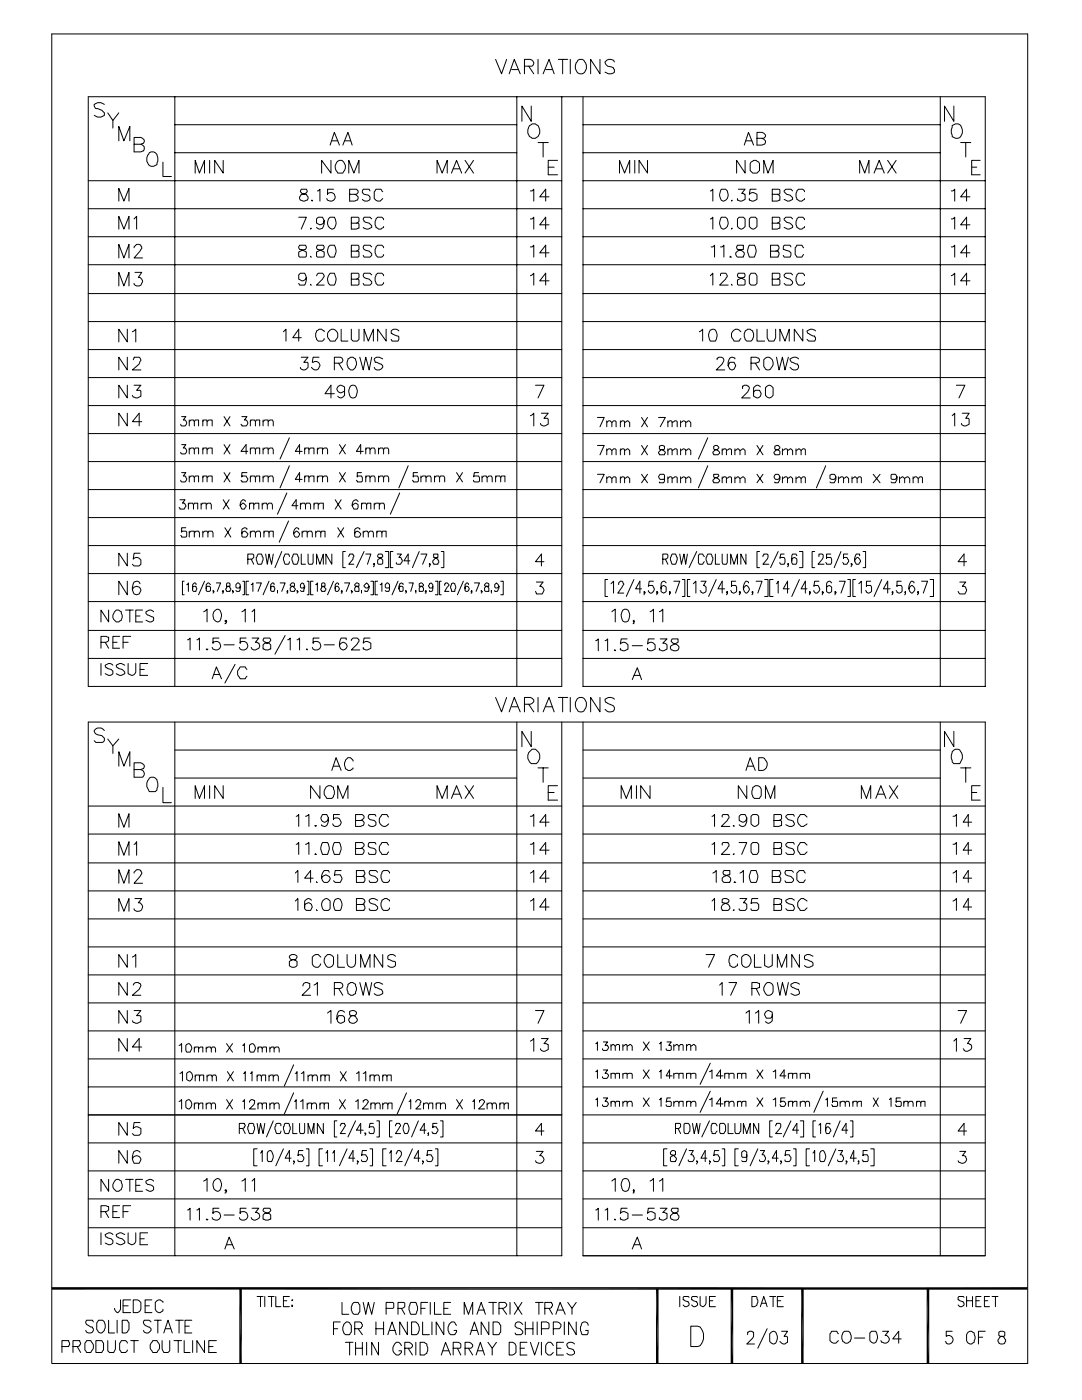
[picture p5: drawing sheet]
<svg xmlns="http://www.w3.org/2000/svg" width="216mm" height="279mm" viewBox="0 0 216 279" stroke-linecap="round" stroke-linejoin="round" font-family="sans-serif">
<g fill="none" stroke="#000" stroke-width=".2">
<path d="M10.3 6.8h194.8v265.3h-194.8zM34.9 19.3v117.7M98.9 11.9l1.2 2.8 1-2.8M101.6 14.7l1-2.8 1.2 2.8M102.1 13.9h1.2M103.1 19.3v117.7M104.6 13.2h1.6a.74 .74 0 0 0 .3-.8 .74 .74 0 0 0-.7-.5h-1.2v2.8M105.5 13.2l1 1.5M107.4 11.9v2.8M108.4 14.7l1.2-2.8 1 2.8M108.9 13.9h1.3M111.4 11.9h1.9"/>
<path d="M112.1 19.3v117.7h-94.5v-117.7h179v117.7h-80.3v-117.7M112.3 11.9v2.8M113.8 11.9v2.8M115.3 12l.4-.1a.97 .97 0 0 1 1.1 .6 1.36 1.36 0 0 1 .2 1.5 1.36 1.36 0 0 1-1.3 .7 1.5 1.5 0 0 1-.6-2.3zM119.7 11.9v2.8l-1.8-2.8v2.8M122.6 12.4a1.01 1.01 0 0 0-1-.6 1.01 1.01 0 0 0-.9 .7l.5 .7 .9 .2a.87 .87 0 0 1 .3 1.2l-1 .1-.7-.3M187.6 19.3v117.7M17.6 36.1h94.5M20.8 20.8l-.6-.3h-.7l-.7 .3v.4l.3 .5 1.2 .3 .5 .5v.5l-.6 .4h-.7l-.7-.4M21.5 22.5l1 1.5 1.2-1.5M22.5 24v1.6M23.7 28.1v-2.9l1 2.9 1.2-2.9v2.9"/>
<path d="M26.8 28.8h1.3l.5-.2 .2-.7-.7-.5h-1.3v2.9h1.3l.5-.2 .2-.8-.7-.5M29.8 30.5a1.1 1.1 0 0 1 1.2 0 1.1 1.1 0 0 1 .5 1l-.2 1.4a1.32 1.32 0 0 1-1.8-.2 1.32 1.32 0 0 1 .1-1.9zM32.5 32.3v2.9h1.7M34.9 24.9h68.2M34.9 30.5h68.2M38.9 34.5v-2.5l.9 2.5 1-2.5v2.5M41.8 32v2.5M44.5 32v2.5l-1.7-2.5v2.5M60.1 37.8l-.2 .3a.97 .97 0 0 0 1.2 .7l.4 .5v.3a.95 .95 0 0 1-.9 .5 .95 .95 0 0 1-.8-.5v-.3l.3-.5a.97 .97 0 0 0 1.2-.7l-.2-.3zM62.1 40h.2v.1zM63.3 38.1l.5-.3v2.3M65.9 29l.8-2.6 1 2.6"/>
<path d="M66 32v2.5l-1.8-2.5v2.5M66.2 28.1h1.2M66.5 37.8h-1.1v1v-.2a.94 .94 0 0 1 1-.1 .94 .94 0 0 1 .5 1 .9 .9 0 0 1-.8 .6 .9 .9 0 0 1-.9-.5M67.2 32.3l.5-.3h.5a1.65 1.65 0 0 1 .2 2.5h-1a1.74 1.74 0 0 1-.2-2.2zM68.4 29l1-2.6 .9 2.6M68.7 28.1h1.2M69.6 34.5v-2.5l1 2.5 1-2.5v2.5M69.8 38.8h1.3l.4-.4v-.3l-.4-.3h-1.3v2.3h1l.5-.1 .2-.7-.7-.5M73.8 38.1l-.1-.3h-1.2l-.2 .3v.3l.3 .4 .9 .1 .3 .4v.5a.97 .97 0 0 1-1.5 0M76.4 38.3l-.4-.5h-1l-.3 .5v1.3l.3 .4 .9 .1 .5-.5M87.2 34.5v-2.5l1 2.5 1-2.5v2.5M90.1 34.5l1-2.5 1 2.5"/>
<path d="M90.4 33.7h1.4M92.8 32l1.7 2.5M94.5 32l-1.7 2.5M105.7 25.1l.5-.4a1.45 1.45 0 0 1 1.5 1 1.45 1.45 0 0 1-.7 1.7l-.2 .2a1.39 1.39 0 0 1-1.4-.6 1.39 1.39 0 0 1 .1-1.6zM105.8 38.1h.4l.3-.3v2.3M106 21.2v3l-1.9-3v3M107.4 28.4h2M108.4 28.4v2.9M109.4 33.4h1.2M109.6 39.3h-1.9l1.2-1.5v2.3M111.3 32h-1.9v2.9h1.9M116.3 24.9h71.3"/>
<path d="M116.3 30.5h71.3M116.3 36.1h80.3M123.6 34.5v-2.5l1 2.5 1-2.5v2.5M126.7 32v2.5M129.2 32v2.5l-1.7-2.5v2.5M141.7 38.1l.5-.3v2.3M143.9 37.8h.9a1.33 1.33 0 0 1 .5 1.3 1.33 1.33 0 0 1-1 1 1.62 1.62 0 0 1-.4-2.3zM146 40v.1l.1-.1M147.3 37.8h1.4l-.7 .8 .7 .2v1a1.28 1.28 0 0 1-1.5 .2v-.4M148.5 29l.9-2.6 1 2.6M148.7 32v2.5l-1.7-2.5v2.5M148.8 28.1h1.2"/>
<path d="M149.9 32.3l.5-.3a1.33 1.33 0 0 1 1.2 .7v1.3l-.6 .5h-.8l-.5-.5v-1.3zM150.9 37.8h-1.2l-.2 1 .5-.4h.4l.6 .4v1a1.28 1.28 0 0 1-1.5 .2v-.4M151 27.6h1.4l.3-.3v-.4l-.6-.5h-1.1v2.6h1.1l.5-.2 .1-.7-.6-.5M152.4 34.5v-2.5l.8 2.5 1.1-2.5v2.5M154.1 38.8h1.3l.2-.2v-.7l-.2-.1h-1.3v2.3h1l.5-.1v-.9l-.5-.3M158.2 38.1l-.4-.3h-1l-.3 .5 .5 .5 .6 .1 .6 .6v.3l-.7 .3h-.4l-.6-.3M160.5 38.3l-.3-.5h-.9a1.42 1.42 0 0 0 .2 2.3 1.1 1.1 0 0 0 1-.5M171.5 34.5v-2.5l1.1 2.5 .8-2.5v2.5M174.4 34.5l1-2.5 1 2.5M174.8 33.7h1.1M177.1 32l1.7 2.5M178.8 32l-1.7 2.5"/>
<path d="M189.8 38.1h.4l.3-.3v2.3M190 25.1l.7-.4a1.34 1.34 0 0 1 1.3 1.9l-.3 .7-.5 .3h-.5l-.7-.3-.2-.7zM190.3 21.2v3l-1.8-3v3M191.7 28.4h2M192.7 28.4v2.9M193.5 39.3h-1.8l1.2-1.5v2.3M193.9 33.4h1M195.6 32h-1.7v2.9h1.7M17.6 41.7h94.5M17.6 47.2h94.5M17.6 52.8h94.5M17.6 58.6h94.5"/>
<path d="M23.7 40.1v-2.5l1 2.5 1-2.5v2.5M23.7 57.1v-2.7l1 2.7 1-2.7v2.7M23.7 45.7v-2.5l1 2.5 1-2.5v2.5M23.7 51.5v-2.7l1 2.7 1-2.7v2.7M26.8 43.7l.5-.5v2.5M26.8 49.4v-.1l.5-.5 .8 .1 .2 .7-1.5 1.9h1.6M26.9 54.4h1.4l-.7 1a.85 .85 0 0 1 .8 .8l-.3 .7a.97 .97 0 0 1-1.3-.2v-.1M59.6 43.3h1.5l-1 2.4M59.8 48.9l-.2 .4 .2 .5h.3l1 .5v.8l-.1 .2h-1.2l-.2-.2v-.8l1.4-.5 .1-.4-.1-.5zM61.1 55.4a.88 .88 0 0 1-.8 .6l-.7-.3v-.8l.3-.4h.9a2.1 2.1 0 0 1 0 2.4h-1l-.2-.3M62 45.6v.1l.1-.1M62 51.1v.2h.1"/>
<path d="M62 56.7v.2h.1M63.2 55l.3-.5h.8l.2 .2 .2 .5-1.5 1.7h1.5M63.3 48.9l-.1 .4 .1 .5 1.4 .5v.8l-.2 .2h-1.2l-.1-.2v-.8l1.3-.5 .2-.4-.2-.5zM64.7 44l-.2 .5-.7 .4-.6-.4v-.8l.3-.4h.8a1.88 1.88 0 0 1 0 2.3l-.6 .1-.5-.3M65.9 43.3h.8a1.62 1.62 0 0 1-.3 2.4 1.3 1.3 0 0 1-1.1-1 1.3 1.3 0 0 1 .6-1.4zM65.9 48.9h.8a2.21 2.21 0 0 1 0 2.4h-.8a1.62 1.62 0 0 1 0-2.4zM65.9 54.5h.8a2.21 2.21 0 0 1 0 2.4h-.8a1.62 1.62 0 0 1 0-2.4zM70.1 44.5h1l.4-.1 .1-.2v-.7l-.1-.2h-1.4v2.4h1l.5-.1v-.9l-.1-.2h-.4M70.1 50.1h1l.4-.1 .1-.2v-.7l-.1-.2h-1.4v2.4h1.4l.1-.2v-.8l-.1-.2h-.4M70.1 55.7h1l.4-.2 .1-.1v-.7l-.1-.2h-1.4v2.4h1.4l.1-.2v-.8l-.1-.2h-.4M74.2 43.7l-.4-.4h-1.2l-.1 .4 .1 .5 1.1 .3 .5 .5v.4l-.7 .3h-.3l-.7-.3M74.2 49.3l-.4-.4h-1.2l-.1 .4 .1 .5 1.1 .3 .5 .5v.4l-.4 .3h-1.2l-.1-.3"/>
<path d="M74.2 54.9l-.4-.4h-1.2l-.1 .4 .1 .5 1.1 .3 .5 .5v.4l-.4 .3h-1.2l-.1-.3M76.5 43.9l-.3-.6h-.8a1.42 1.42 0 0 0 .1 2.4 1.1 1.1 0 0 0 1-.5M76.5 49.4l-.3-.5h-.8a1.56 1.56 0 0 0 0 2.4h.8l.3-.5M76.5 55l-.3-.5h-.8a1.56 1.56 0 0 0 0 2.4h.8l.3-.5M105.8 55l.7-.5v2.4M105.8 43.7h.4l.3-.4v2.4M105.8 49.3h.4l.3-.4v2.4M109.6 56h-1.9l1.2-1.5v2.4M109.6 44.9h-1.9l1.2-1.6v2.4M109.6 50.5h-1.9l1.2-1.6v2.4M116.3 41.7h80.3M116.3 47.2h80.3"/>
<path d="M116.3 52.8h80.3M116.3 58.6h80.3M141.7 43.7l.5-.4v2.4M141.7 55l.5-.5v2.4M141.9 49.3h.3l.4-.4v2.4M143.8 49.3h.3l.3-.4v2.4M143.8 55v-.3l.1-.2h.9l.3 .7-1.5 1.7h1.7M143.9 43.3h.9a1.33 1.33 0 0 1 .5 1.4 1.33 1.33 0 0 1-1 1 1.62 1.62 0 0 1-.4-2.4zM145.8 51.1l-.2 .2h.4M146 45.6v.1l.1-.1M146 56.7v.2h.1M147.2 48.9l-.2 .4 .2 .5a1.95 1.95 0 0 1 1.3 .7l-.2 .8h-1.1l-.4-.5a1.24 1.24 0 0 1 1.5-1v-.9z"/>
<path d="M147.3 54.5l-.1 .4 .1 .5 1.4 .5v.8l-.2 .2h-1.2l-.1-.2v-.8l1.3-.5 .2-.4-.2-.5zM147.5 43.3h.8l.4 .4v1.5l-.7 .5-.5-.1-.3-.4v-1.5zM149.5 48.9h1a2.21 2.21 0 0 1 0 2.4h-1a2.21 2.21 0 0 1 0-2.4zM149.9 43.3h.8l.3 .4v1.5l-.6 .5-.5-.1-.4-.4v-1.5zM149.9 54.5h.8l.3 .5v1.6l-.3 .3h-.8l-.4-.3v-1.6zM153.8 50.1h1l.5-.1 .1-.4-.1-.7h-1.5v2.4h1.5a1.1 1.1 0 0 0 0-1.2h-.5M154.1 44.5h1l.3-.1 .2-.2v-.7l-.2-.2h-1.3v2.4h1l.5-.1v-.9l-.2-.2h-.3M154.1 55.7h1l.3-.2 .2-.1v-.7l-.2-.2h-1.3v2.4h1.3l.2-.2v-.8l-.2-.2h-.3M157.8 49.3l-.2-.4h-1.1l-.2 .4v.5l1.2 .3 .3 .4-.2 .8h-1.1l-.2-.3M158.2 43.7l-.4-.4h-1l-.3 .6 .5 .5 .6 .1 .6 .5v.4l-.7 .3h-.4l-.6-.3M158.2 54.9l-.4-.4h-1l-.3 .4 .1 .5 1 .3 .6 .5v.4l-.4 .3h-1l-.3-.3M160.4 49.4l-.4-.5h-1l-.3 .5v1.4l.3 .5h1l.4-.5"/>
<path d="M160.5 43.9l-.3-.6h-.9a1.42 1.42 0 0 0 .2 2.4 1.1 1.1 0 0 0 1-.5M160.5 55l-.3-.5h-.9a1.56 1.56 0 0 0 0 2.4h.9l.3-.5M189.8 43.7h.4l.3-.4v2.4M189.8 49.3h.4l.3-.4v2.4M189.8 55l.7-.5v2.4M193.5 44.9h-1.8l1.2-1.6v2.4M193.5 50.5h-1.8l1.2-1.6v2.4M193.5 56h-1.8l1.2-1.5v2.4M17.6 64.2h94.5M17.6 69.8h94.5M17.6 75.4h94.5M25.4 65.7v2.5l-1.7-2.5v2.5"/>
<path d="M25.4 76.9v2.5l-1.7-2.5v2.5M25.4 71.3v2.5l-1.7-2.5v2.5M26.4 66.2l.7-.5v2.5M26.6 71.8l.2-.5h1l.3 .7-.3 .6-1.4 1.2h1.7M26.8 76.9h1.3l-.8 1h.6l.2 .2v1a1.28 1.28 0 0 1-1.5 .1l-.2-.3M56.6 66.2l.5-.5v2.4M60.1 67.4h-1.7l1.2-1.7v2.4M60.1 71.3h1.4l-.9 1h.7l.2 .2v.8a.9 .9 0 0 1-1.6 .2v-.2M63.7 71.3h-1.2l-.2 1a.94 .94 0 0 1 1.5 .7l-.3 .7a.9 .9 0 0 1-1.4-.4M64.7 66.2a.87 .87 0 0 0-1.2-.3l-.3 .1a1.63 1.63 0 0 0 .3 2.1h.8l.4-.5M65.9 65.9a.97 .97 0 0 1 1.5 .6 1.96 1.96 0 0 1-.5 1.6h-1a1.71 1.71 0 0 1-.4-1.9zM66.7 78.6h-1.8l1.1-1.7v2.5"/>
<path d="M66.7 72.5h1.2l.3-.2 .2-.3-.2-.5-.3-.2h-1.2v2.5M67.6 72.5l.8 1.3M68.1 65.7v2.4h1.3M68.7 77.7v.4l-.6 .3a.77 .77 0 0 1-.9-.8 .77 .77 0 0 1 .9-.7l.6 .3v1.7l-.3 .3a.65 .65 0 0 1-1-.1M69.4 71.6a1.06 1.06 0 0 1 1.3-.1 1.06 1.06 0 0 1 .4 1.3l-.1 .5-.6 .5h-.5a1.69 1.69 0 0 1-.5-2.2zM69.9 77a.72 .72 0 0 1 1.2 .4 1.59 1.59 0 0 1-.5 2h-.3a1.48 1.48 0 0 1-.5-2zM70.1 65.7v2l.3 .4h.9l.3-.4v-2M71.8 71.3l.7 2.5 .5-2.5 .7 2.5 .5-2.5M72.6 68.1v-2.4l.9 2.4 1-2.4v2.4M76.4 71.6l-.7-.3h-.5l-.5 .3 .1 .7 1.2 .3 .4 .4a.88 .88 0 0 1-.7 .8 .88 .88 0 0 1-1-.5M77 65.7v2.4l-1.6-2.4v2.4M79.6 66a.97 .97 0 0 0-1.5 0v.5l1.5 .7-.2 .9h-1.2l-.1-.4"/>
<path d="M106.8 76.9h1.7l-1.1 2.5M116.3 64.2h80.3M116.3 69.8h80.3M116.3 75.4h80.3M139.5 66.2l.7-.5v2.4M141.7 65.9l.7-.2a1.62 1.62 0 0 1 .3 2.4h-1a1.95 1.95 0 0 1 0-2.2zM143.1 71.8v-.3a.87 .87 0 0 1 1.3 .3l-.3 .8-1.2 1.2h1.7M146.6 71.6v-.1l-.6-.2a1.5 1.5 0 0 0 0 2.5l.5-.1 .3-.7-.3-.7h-.9l-.3 .7M147.8 66.2a1 1 0 0 0-1-.5 1 1 0 0 0-.8 .8 1.96 1.96 0 0 0 .5 1.6h1l.3-.5M148.2 77.6v-.6l.3-.1a1.1 1.1 0 0 1 1 .5l-.3 .8-1.2 1.2h1.7M148.7 66l.5-.3a1.15 1.15 0 0 1 1.2 .8 1.96 1.96 0 0 1-.5 1.6h-.9a1.63 1.63 0 0 1-.3-2.1zM149.9 72.5h1l.5-.2 .2-.3-.2-.5-.5-.2h-1v2.5"/>
<path d="M150.7 72.5l.9 1.3M151 65.7v2.4h1.6M151.7 77.2a.65 .65 0 0 0-1-.2l-.3 .4v1.7l.8 .3 .5-.3 .2-.5-.3-.7h-.9l-.3 .3v.4M152.7 71.5a1.11 1.11 0 0 1 1.4 .4 1.11 1.11 0 0 1-.2 1.4 .7 .7 0 0 1-.7 .6 .7 .7 0 0 1-.6-.6l-.2-.1v-1.4zM152.7 77.4l.7-.5 .5 .1 .4 .4v1.5l-.4 .3-.5 .2-.7-.5zM153.1 65.7v1.7l.3 .7h1l.4-.7v-1.7M154.9 71.3l.5 2.5 .7-2.5 .5 2.5 .7-2.5M155.6 68.1v-2.4l1 2.4 .9-2.4v2.4M159.3 71.6l-.5-.3h-.5l-.7 .3 .4 .7 1.2 .3a.73 .73 0 0 1-.4 1.2h-.5l-.7-.5M160.2 65.7v2.4l-1.7-2.4v2.4M162.7 66l-.6-.3h-.4l-.7 .3 .2 .5 1 .6h.4a.78 .78 0 0 1 0 1h-1.2l-.4-.4M190.8 76.9h1.7l-1.2 2.5"/>
<path d="M17.6 80.9h94.5M17.6 86.5h94.5M17.6 97.7h94.5M17.6 92.1h94.5M25.4 82.5v2.5l-1.7-2.5v2.5M28.3 84.2h-1.9l1.4-1.7v2.5M35.9 99.7h1l-.5 .7h.3l.2 .2 .2 .5-.4 .5h-.8l-.2-.3M36.2 83.1h.9l-.5 .7h.3a.68 .68 0 0 1 0 1.2h-.7l-.1-.3M36.2 88.7h.9l-.5 .7h.3a.68 .68 0 0 1 0 1.2h-.7l-.1-.3M36.2 94.3h.9l-.5 .7h.3l.2 .2 .2 .5-.4 .5h-.7l-.1-.4M37.8 84.2l.3-.4h.5l.2 .4v.8M37.8 89.7l.3-.3h.5l.2 .3v.9"/>
<path d="M37.8 95.3l.3-.3h.5l.2 .3v.9M37.8 83.8v1.2M37.8 89.4v1.2M37.8 95v1.2M38.8 84.2l.1-.4h.7v1.2M38.8 89.7l.1-.3h.7v1.2M38.8 95.3l.1-.3h.7v1.2M40.5 84.2l.1-.4h.7v1.2M40.5 89.7l.1-.3h.7v1.2M40.5 95.3l.1-.3h.7v1.2M40.5 83.8v1.2M40.5 89.4v1.2"/>
<path d="M40.5 95v1.2M41.3 84.2l.4-.4h.6v1.2M41.3 89.7l.4-.3h.6v1.2M41.3 95.3l.4-.3h.6v1.2M44.5 99.7l1.2 1.9M44.7 83.1l1.2 1.9M44.7 88.7l1.2 1.9M44.7 94.3l1.2 1.9M45.7 99.7l-1.2 1.9M45.9 83.1l-1.2 1.9M45.9 88.7l-1.2 1.9M45.9 94.3l-1.2 1.9"/>
<path d="M48.3 83.1h1l-.5 .7h.3a.68 .68 0 0 1 0 1.2h-.8l-.2-.3M49.3 94.3h-1v.9v-.2h.8l.3 .5-.1 .5-.2 .2h-.8l-.2-.4M49.4 90.1h-1.3l1-1.4v1.9M50 84.2l.1-.4h.7l.2 .4v.8M50 89.7l.1-.3h.7l.2 .3v.9M50 95.3l.1-.3h.7l.2 .3v.9M50 83.8v1.2M50 89.4v1.2M50 95v1.2M51 84.2l.1-.4h.7v1.2M51 89.7l.1-.3h.7v1.2M51 95.3l.1-.3h.7v1.2"/>
<path d="M52.5 84.2l.3-.4h.7v1.2M52.5 89.7l.3-.3h.7v1.2M52.5 95.3l.3-.3h.7v1.2M52.5 83.8v1.2M52.5 89.4v1.2M52.5 95v1.2M53.5 84.2l.3-.4h.6l.1 .4v.8M53.5 89.7l.3-.3h.6l.1 .3v.9M53.5 95.3l.3-.3h.6l.1 .3v.9M57.2 98.4l-1.8 4.2M57.7 87.4l-1.8 4.2M57.7 93l-1.8 4.4"/>
<path d="M60.3 90.1h-1.4l.9-1.4v1.9M60.3 95.7h-1.4l.9-1.4v1.9M60.8 89.7l.2-.3h.6v1.2M60.8 95.3l.2-.3h.6v1.2M60.8 89.4v1.2M60.8 95v1.2M61.6 89.7l.4-.3h.7v1.2M61.6 95.3l.4-.3h.7v1.2M63.3 89.7l.4-.3h.6v1.2M63.3 95.3l.4-.3h.6v1.2M63.3 89.4v1.2M63.3 95v1.2"/>
<path d="M64.3 89.7l.4-.3h.5l.2 .3v.9M64.3 95.3l.4-.3h.5l.2 .3v.9M66.9 99.7l1.2 1.9M67.7 88.7l1.2 1.9M67.7 94.3l1.2 1.9M68.1 99.7l-1.2 1.9M68.9 88.7l-1.2 1.9M68.9 94.3l-1.2 1.9M72.1 94.3h-.8v.9v-.2h.8l.2 .3v.7l-.2 .2h-.8l-.2-.4M72.5 90.1h-1.4l.9-1.4v1.9M73 89.7l.2-.3h.6v1.2M73 95.3l.2-.3h.6v1.2"/>
<path d="M73 89.4v1.2M73 95v1.2M73.8 89.7l.4-.3h.5l.1 .3v.9M73.8 95.3l.4-.3h.5l.1 .3v.9M75.5 89.7l.4-.3h.5l.1 .3v.9M75.5 95.3l.4-.3h.5l.1 .3v.9M75.5 89.4v1.2M75.5 95v1.2M76.5 89.7l.2-.3h.7l.2 .3v.9M76.5 95.3l.2-.3h.7l.2 .3v.9M79.8 98.4l-1.9 4.2M81.4 93l-1.8 4.4"/>
<path d="M83.3 94.3h-.8v.9v-.2h.8l.2 .3v.7l-.2 .2h-.8l-.2-.4M84 95.3l.3-.3h.7v1.2M84 95v1.2M85 95.3l.3-.3h.6l.1 .3v.9M86.7 95.3l.3-.3h.5l.2 .3v.9M86.7 95v1.2M87.7 95.3l.2-.3h.7l.1 .3v.9M91.1 94.3l1.2 1.9M92.3 94.3l-1.2 1.9M95.5 94.3h-.8l-.2 .9 .2-.2h.8l.2 .3v.7l-.2 .2h-.8l-.2-.4M96.2 95.3l.3-.3h.5l.2 .3v.9M96.2 95v1.2"/>
<path d="M97.2 95.3l.3-.3h.5l.2 .3v.9M98.9 95.3l.2-.3h.6l.2 .3v.9M98.9 95v1.2M99.9 95.3l.2-.3h.7v1.2M105.8 83l.7-.5v2.5M108 82.5h1.4l-.9 1h.7l.2 .2v1l-.7 .3a.65 .65 0 0 1-.8-.5M116.3 80.9h80.3M116.3 86.5h80.3M116.3 97.7h80.3M116.3 92.1h80.3M119.2 83.3h1.4l-.9 1.9M119.2 88.9h1.4l-.9 1.9"/>
<path d="M119.2 94.7h1.4l-.9 1.7M121.1 84.3l.3-.3h.4l.3 .3v.9M121.1 89.9l.3-.3h.4l.3 .3v.9M121.1 95.5l.3-.3h.4l.3 .3v.9M121.1 84v1.2M121.1 89.6v1.2M121.1 95.2v1.2M122.1 84.3l.3-.3h.4l.1 .2v1M122.1 89.9l.3-.3h.4l.1 .1v1.1M122.1 95.5l.3-.3h.4l.1 .1v1.1M123.8 84.3l.3-.3h.4l.1 .2v1M123.8 89.9l.3-.3h.4l.1 .1v1.1"/>
<path d="M123.8 95.5l.3-.3h.4l.1 .1v1.1M123.8 84v1.2M123.8 89.6v1.2M123.8 95.2v1.2M124.6 84.3l.7-.3 .3 .3v.9M124.6 89.9l.7-.3 .3 .3v.9M124.6 95.5l.7-.3 .3 .3v.9M128 83.3l1.2 1.9M128 88.9l1.2 1.9M128 94.7l1.2 1.7M129.2 83.3l-1.2 1.9M129.2 88.9l-1.2 1.9"/>
<path d="M129.2 94.7l-1.2 1.7M131.4 83.3h1.4l-1.1 1.9M131.6 89.1v.5l.1 .1a.91 .91 0 0 1 1.1 .7l-.2 .4h-1l-.2-.5 .5-.6h.5l.2-.1v-.5l-.4-.2zM132.6 95.2v.3l-.2 .2h-.7l-.3-.5 .2-.4 .1-.1h.7l.2 .1v1.2l-.2 .4h-.8v-.2M133.3 84.3l.3-.3h.3l.2 .2v1M133.3 89.9l.3-.3h.3l.2 .1v1.1M133.3 95.5l.3-.3h.3l.2 .1v1.1M133.3 84v1.2M133.3 89.6v1.2M133.3 95.2v1.2M134.1 84.3l.5-.3h.4l.1 .2v1M134.1 89.9l.5-.3h.4l.1 .1v1.1"/>
<path d="M134.1 95.5l.5-.3h.4l.1 .1v1.1M135.8 84.3l.5-.3 .5 .2v1M135.8 89.9l.5-.3 .5 .1v1.1M135.8 95.5l.5-.3 .5 .1v1.1M135.8 84v1.2M135.8 89.6v1.2M135.8 95.2v1.2M136.8 84.3l.7-.3 .3 .3v.9M136.8 89.9l.7-.3 .3 .3v.9M136.8 95.5l.7-.3 .3 .3v.9M141.2 87.4l-1.8 4.2M141.2 93l-1.8 4.4"/>
<path d="M142.4 89.1v.5l.2 .1a.91 .91 0 0 1 1 .7l-.3 .4h-.9l-.2-.5 .5-.6h.4l.3-.3-.3-.5zM142.4 94.7v.5l.2 .1a.91 .91 0 0 1 1 .7l-.3 .4h-.9l-.2-.6 .5-.5h.4l.3-.3-.1-.3zM144.1 89.9l.3-.3h.4l.1 .1v1.1M144.1 95.5l.3-.3h.4l.1 .1v1.1M144.1 89.6v1.2M144.1 95.2v1.2M144.9 89.9l.6-.3h.3l.2 .1v1.1M144.9 95.5l.6-.3h.3l.2 .1v1.1M146.6 89.9l.7-.3 .4 .3v.9M146.6 95.5l.7-.3 .4 .3v.9M146.6 89.6v1.2M146.6 95.2v1.2"/>
<path d="M147.7 89.9l.6-.3 .4 .3v.9M147.7 95.5l.6-.3 .4 .3v.9M151 88.9l1.2 1.9M151 94.7l1.2 1.7M152.2 88.9l-1.2 1.9M152.2 94.7l-1.2 1.7M154.6 89.1v.5l.2 .1h.3l.5 .4v.5l-.2 .2h-.8l-.2-.5 .5-.6h.4l.3-.5-.3-.3zM155.6 95.2l-.3 .5h-.5l-.4-.5 .2-.4 .2-.1h.5l.3 .5v.5l-.3 .7h-.7v-.2M156.1 89.9l.5-.3h.4l.1 .1v1.1M156.1 95.5l.5-.3h.4l.1 .1v1.1M156.1 89.6v1.2M156.1 95.2v1.2"/>
<path d="M157.1 89.9l.7-.3 .4 .3v.9M157.1 95.5l.7-.3 .4 .3v.9M158.8 89.9l.7-.3 .4 .3v.9M158.8 95.5l.7-.3 .4 .3v.9M158.8 89.6v1.2M158.8 95.2v1.2M159.9 89.9l.3-.3h.3l.2 .1v1.1M159.9 95.5l.3-.3h.3l.2 .1v1.1M164.8 93l-1.9 4.4M166.8 95.2l-.3 .5h-.6l-.3-.2v-.7l.9-.1 .3 .5v.5l-.3 .7h-.7l-.2-.2M167.3 95.5l.5-.3h.3l.2 .1v1.1M167.3 95.2v1.2"/>
<path d="M168.3 95.5l.7-.3 .3 .3v.9M170 95.5l.7-.3 .3 .3v.9M170 95.2v1.2M171 95.5l.4-.3h.3l.2 .1v1.1M174.2 94.7l1.4 1.7M175.6 94.7l-1.4 1.7M179 95.2l-.4 .5h-.6l-.2-.2v-.7l.2-.1h.6l.2 .1 .2 .9-.4 .7h-.6l-.2-.2M179.5 95.5l.7-.3 .3 .3v.9M179.5 95.2v1.2M180.5 95.5l.7-.3 .3 .3v.9M182.2 95.5l.3-.3h.4l.3 .3v.9M182.2 95.2v1.2"/>
<path d="M183.2 95.5l.4-.3h.3l.2 .1v1.1M190 83l.5-.5v2.5M192 82.5h1.4l-.7 1h.5l.2 .2v1l-.7 .3a.65 .65 0 0 1-.8-.5M17.6 108.9h94.5M17.6 114.5h94.5M17.6 103.3h94.5M25.4 116v2.7l-1.7-2.7v2.7M25.4 110.4v2.5l-1.7-2.5v2.5M27.9 116.5l-.1-.3-.4-.2-.6 .2a2.21 2.21 0 0 0 0 2.3l.5 .2 .5-.2 .3-.8-.3-.5-.5-.2-.5 .2-.4 .5M27.9 110.4h-1.1l-.2 1.2a.88 .88 0 0 1 1.5 .2v.8l-.3 .3h-1l-.4-.3M36.7 116h-.3v2.7h.3M37.1 105.3h-.9v.9v-.2h.9l.2 .2v.8l-.2 .2h-.9l-.1-.4"/>
<path d="M37.3 116.7h.1l.2-.4v1.7M37.6 100.8l.2-.4h.6l.2 .4v.8M37.6 100.4v1.2M37.8 106.3l.3-.3h.7v1.2M37.8 106v1.2M38.6 100.8l.2-.4h.7v1.2M38.8 106.3l.3-.3h.5l.2 .3v.9M39.1 116.7l-.2-.4-.5 .4v1.2l.2 .1h.5a.85 .85 0 0 0 0-1h-.5l-.2 .2v.3M40.1 100.8l.4-.4h.6v1.2M40.1 100.4v1.2M40.5 106.3l.3-.3h.5l.2 .3v.9M40.5 106v1.2"/>
<path d="M40.8 116l-1.2 2.7M41.1 100.8l.4-.4h.5l.2 .4v.8M41.5 106.3l.2-.3h.6l.2 .3v.9M42 116.7l-.3-.4-.6 .4v1.2l.2 .1h.5l.2-.1v-.7l-.2-.2h-.5l-.2 .2v.3M42.7 118h-.2v-.1l.2 .1-.2 .4M43.2 116.3h.8l-.7 1.7M44.5 118h-.1l.1-.1v.5h-.1M44.9 105.3l1.2 1.9M45.2 116.5v.5l.7 .2 .2 .3-.2 .5h-.7l-.2-.3 .2-.5 .7-.2v-.5l-.2-.2h-.3zM46.1 105.3l-1.2 1.9M46.6 118h-.2v-.1l.2 .1-.2 .4M47.9 117l-.1 .3h-.6l-.1-.1v-.5l.3-.4 .5 .4v1l-.1 .3h-.6l-.1-.1"/>
<path d="M48.4 116h.4v2.7h-.4M48.9 100.1v-.2l-.3-.2a.97 .97 0 0 0-.7 1.2l.4 .7h.5l.3-.5v-.2l-.5-.5h-.2l-.5 .5M49.3 105.7v-.2a.65 .65 0 0 0-1 .2v1.3l.1 .2h.7l.3-.5v-.2l-.5-.5-.5 .2-.1 .3M49.4 111.6h.9l.3-.3v-.6l-.1-.1h-1.1v2M49.6 116h-.5v2.7h.5M49.8 100.8l.2-.4h.6v1.2M49.8 100.4v1.2M50 106.3l.3-.3h.5l.2 .3v.9M50 106v1.2M50.1 116.7h.2l.2-.4v1.7M50.1 111.6l.5 1M50.6 100.8l.4-.4h.6v1.2"/>
<path d="M51 106.3l.3-.3h.5l.2 .3v.9M51.1 116.3h1.1l-.7 1.7M51.5 110.6h.7l.1 .3a1.56 1.56 0 0 1-.1 1.7h-.7l-.2-.3a1.37 1.37 0 0 1 0-1.4zM52.3 100.8l.4-.4h.5l.1 .4v.8M52.3 100.4v1.2M52.7 106.3l.1-.3h.7l.2 .3v.9M52.7 106v1.2M53 110.6l.3 2 .4-2 .5 2 .3-2M53.3 100.8l.4-.4h.5l.2 .4v.8M53.7 106.3l.1-.3h.7v1.2M53.7 116l-1.2 2.7M54.7 116.7l-.2-.4-.5 .4v1.2l.2 .1h.5a.85 .85 0 0 0 0-1h-.5l-.2 .2v.3"/>
<path d="M55.4 118v-.1v.5M55.9 116.3h1l-.7 1.7M56.2 110.1l-1.3 3.2M57.4 118h-.2l.2-.1v.5h-.2M57.6 104l-1.9 4.2M57.7 111.1l-.1-.5h-.7l-.2 .3a1.56 1.56 0 0 0 .2 1.7h.7l.1-.5M58.3 116.3l-.4 .5 .2 .2h.3l.5 .5-.1 .5h-.7l-.2-.1v-.6l.4-.3h.5v-.5l-.2-.2zM58.6 110.6h.7l.1 .3a1.56 1.56 0 0 1-.1 1.7h-.7l-.2-.3a1.37 1.37 0 0 1 0-1.4zM59.4 118h-.1v-.1l.1 .1-.1 .4M59.4 100.9h-1.1l.8-1.2v1.9M59.6 105.7v-.2l-.3-.2a1.13 1.13 0 0 0-.4 1.9h.5l.4-.7-.5-.5h-.2l-.5 .5M59.9 100.8l.4-.4h.5l.2 .4v.8"/>
<path d="M59.9 100.4v1.2M60.1 110.6v2h.9M60.3 106.3l.3-.3h.7v1.2M60.3 106v1.2M60.8 117l-.2 .3h-.5l-.2-.1v-.5l.4-.4a.99 .99 0 0 1 .3 1.4v.3h-.5l-.2-.1M61 100.8l.1-.4h.7l.2 .4v.8M61.3 116h.3v2.7h-.3M61.3 106.3l.3-.3h.5l.2 .3v.9M61.5 110.6v1.7l.1 .3h.7l.2-.3v-1.7M62.5 116h-.5v2.7h.5M62.7 100.8l.1-.4h.7v1.2M62.7 100.4v1.2"/>
<path d="M63 116.7h.2l.1-.4v1.7M63 106.3l.3-.3h.5l.2 .3v.9M63 106v1.2M63.2 112.6v-2l.6 2 .7-2v2M63.5 100.8l.3-.4h.7v1.2M64 106.3l.2-.3h.7v1.2M64.2 116.5v.5h.3l.5 .5-.1 .5h-.7l-.2-.3 .2-.5 .7-.2v-.5l-.2-.2h-.4zM66.2 110.6v2l-1.2-2v2M66.5 116l-1.1 2.7M67.4 105.3l1.2 1.9M67.6 116.7l-.2-.4-.5 .4v1.2l.2 .1h.3l.2-.1 .1-.4-.3-.5h-.3l-.2 .2v.3M68.2 118h-.1l.1-.1v.5h-.1"/>
<path d="M68.6 105.3l-1.2 1.9M68.7 116.3h1.1l-.7 1.7M68.9 110.1h-.5v3.2h.5M69.6 111.1l.2-.5h.6l.2 .3-.2 .7-.8 1h1M70.3 118h-.2v-.1l.2 .1-.2 .4M70.8 116.7l.2 .3h.3l.3 .3v.7h-.6l-.2-.1v-.6l.3-.3h.5v-.5l-.5-.2zM71.5 100.1l-.5-.4a.97 .97 0 0 0-.7 1.2l.3 .7h.7l.2-.3v-.5l-.5-.4-.7 .5M71.8 105.7v-.2a.65 .65 0 0 0-1 .2v1.3l.2 .2h.6l.4-.5-.4-.5-.3-.2-.3 .2-.2 .3M72.1 118v-.1v.5M72.1 100.8l.2-.4h.7l.2 .4v.8M72.1 100.4v1.2M72.5 106.3l.3-.3h.5l.2 .3v.9"/>
<path d="M72.5 106v1.2M72.6 110.1l-1.5 3.2M73 110.6h1l-.7 2M73.2 100.8l.1-.4h.7v1.2M73.5 106.3l.3-.3h.5l.2 .3v.9M73.7 117l-.4 .3h-.3l-.4-.3v-.2l.6-.5 .3 .4 .2 .6-.4 .7h-.5v-.1M74 116h.5v2.7h-.5M74.7 112.6h-.2l.2-.2v.5l-.2 .2M74.7 100.8l.3-.4h.7v1.2M74.7 100.4v1.2M75.2 106.3l.2-.3h.6l.2 .3v.9M75.2 106v1.2"/>
<path d="M75.4 116h-.6v2.7h.6M75.5 110.6l-.1 .5 1 .7v.6l-.2 .2h-.7l-.1-.2v-.6l.8-.5 .2-.4a.64 .64 0 0 0-.9-.3zM75.7 100.8l.3-.4h.5l.2 .4v.8M75.9 116.7h.1l.2-.4v1.7M76.2 106.3l.2-.3h.6v1.2M76.9 110.1h.7v3.2h-.7M77.7 117l-.1 .3h-.6l-.1-.1v-.5l.3-.4 .5 .4v1l-.1 .3h-.6l-.1-.1M78.4 110.1h-.5v3.2h.5M79.2 110.6h.9l-.5 .7h.3l.2 .1 .2 .7-.4 .5h-.7l-.1-.3M79.4 116l-1.2 2.7M80.4 116.7v-.2l-.3-.2-.3 .2a1.63 1.63 0 0 0 0 1.5h.5l.1-.1v-.7l-.1-.2h-.5l-.2 .5M81.1 118h-.2v-.1l.2 .1-.2 .4"/>
<path d="M81.6 116.3h.9l-.5 1.7M81.8 111.9h-1.2l.8-1.3v2M83 118v-.1v.5M83.7 116.5v.5h.5l.3 .3v.6l-.2 .1h-.6v-.7l.3-.3h.3l.2-.3-.3-.4zM83.7 110.1l-1.4 3.2M84 110.6h1.2l-.9 2M85 118h-.2l.2-.1v.5h-.2M85.9 112.6h-.2v-.2l.2 .2-.2 .5M86.4 117l-.2 .3h-.5l-.2-.3 .2-.5 .3-.2 .4 .4v1l-.2 .3h-.5v-.1M86.5 110.6v.7l.9 .3 .1 .3-.1 .7h-.9l-.1-.3v-.4l.5-.5 .5-.1v-.7zM86.9 116h.5v2.7h-.5M88.1 110.1h.5v3.2h-.5"/>
<path d="M88.1 116h-.4v2.7h.4M88.7 116.8v-.3h.2v-.2h.3l.4 .4-.9 1.3h.9M90.1 116.5l.3-.2a.99 .99 0 0 1 .4 1.4v.3h-.7v-.3a1.1 1.1 0 0 1 0-1.2zM92.5 116l-1.2 2.7M93.5 116.7l-.2-.4-.5 .4v1.2l.2 .1h.3l.2-.1 .1-.4-.3-.5h-.3l-.2 .2v.3M94.1 118h-.1l.1-.1v.5h-.1M94.7 116.3h1l-.7 1.7M96.2 118h-.2v-.1l.2 .1-.2 .4M96.7 116.7l.2 .3h.3l.3 .3v.7h-.6l-.2-.1v-.6l.3-.3h.5v-.5l-.5-.2zM98 118v-.1v.5M99.6 117l-.4 .3h-.3l-.2-.1v-.5l.4-.4 .3 .4 .2 .6-.4 .7h-.5v-.1M99.9 116h.5v2.7h-.5"/>
<path d="M107 116.2h1.4l-.7 .8a.85 .85 0 0 1 .8 .9l-.3 .6h-1.2l-.2-.5M108.5 112.1h-1.7l1.2-1.5v2.3M116.3 108.9h80.3M116.3 114.5h80.3M116.3 103.3h80.3M121.2 115.7h-.5v3.3h.5M121.9 116.5l.5-.5v2.4M123.4 116.7v-.4l.4-.3h.3l.4 .5-1.2 1.9h1.2M126.5 115.7l-1.5 3.3M128 117.5h-1.2l.9-1.5v2.4M128.7 118.2l-.2 .2v-.4l.2 .2-.2 .5M130.4 116h-.9l-.1 1 .1-.2h.7l.4 .7a.85 .85 0 0 1-.9 .9l-.3-.5"/>
<path d="M131.2 118.2l-.1 .2v-.4l.1 .2-.1 .5M132.2 111.6h.7l.4-.3v-.6l-.2-.1h-.9v2M132.8 111.6l.5 1M132.9 116.3l-.5-.3-.3 .2-.2 .3v1.5l.5 .4 .5-.4v-.8l-.1-.2-.4-.2-.3 .2-.2 .2v.3M133.8 118.2l-.2 .2v-.4l.2 .2-.2 .5M134.1 110.6h.7l.2 .3a1.56 1.56 0 0 1-.2 1.7h-.7l-.2-.3a1.37 1.37 0 0 1 0-1.4zM134.5 116h1.1l-.8 2.4M135.6 110.6l.4 2 .5-2 .3 2 .4-2M136.1 115.7h.6v3.3h-.6M137.7 115.7h-.5v3.3h.5M138.3 116.5l.6-.5v2.4M139 110.1l-1.5 3.2"/>
<path d="M139.9 116h1l-.5 .8 .5 .4v.8a.65 .65 0 0 1-1 .2l-.2-.3M140.5 111.1l-.3-.5h-.7l-.1 .3v1.4l.1 .3h.7l.3-.5M141.2 110.6h.7l.2 .3a1.56 1.56 0 0 1-.2 1.7h-.7l-.1-.3a1.37 1.37 0 0 1 0-1.4zM142.7 110.6v2h.9M142.9 115.7l-1.5 3.3M144.1 110.6v1.7l.2 .3h.6l.2-.3v-1.7M144.6 117.5h-1.3l.8-1.5v2.4M145.1 118.2v.2l-.2-.2 .2-.2v.5l-.2 .2M145.8 112.6v-2l.7 2 .7-2v2M146.8 116h-.8v1v-.2h.8l.2 .4v.8a.65 .65 0 0 1-1 .2l-.2-.3M147.7 118.2v.2l-.2-.2 .2-.2v.5l-.2 .2M148.8 110.6v2l-1-2v2"/>
<path d="M149.4 116.3v-.1l-.4-.2a1.37 1.37 0 0 0 0 2.4l.5-.7a.88 .88 0 0 0-.7-.9l-.5 .7M150.2 118.2v.2l-.2-.2 .2-.2v.5l-.2 .2M150.9 116h1.2l-.9 2.4M151.6 110.1h-.6v3.2h.6M152.2 111.1l.2-.5h.7l.1 .1-.1 .9-.9 1h1.2M152.6 115.7h.6v3.3h-.6M154.3 115.7h-.7v3.3h.7M154.9 116.5l.4-.5v2.4M155.3 110.1l-1.5 3.2M156.5 110.6h-.7l-.2 .8 .2-.1h.7l.1 .3v.7l-.1 .3h-.7l-.2-.3M157.3 112.6h-.2l.2-.2v.5l-.2 .2M157.5 117.5h-1.2l.8-1.5v2.4"/>
<path d="M159 110.9l-.2-.3h-.6l-.2 .3v1.4l.2 .3h.6l.2-.3v-.7l-.2-.2-.3-.1-.3 .1-.2 .2v.3M159.5 110.1h.7v3.2h-.7M159.5 115.7l-1.5 3.3M161 117.5h-1.1l.8-1.5v2.4M161.7 118.2l-.2 .2v-.4l.2 .2-.2 .5M162.6 110.1h-.5v3.2h.5M163.4 111.1v-.5h.7l.2 .1-.2 .9-.9 1h1.2M163.4 116h-.8l-.2 1 .2-.2h.6l.4 .7a.85 .85 0 0 1-.9 .9l-.3-.5M164.3 118.2l-.2 .2v-.4l.2 .2-.2 .5M165.8 110.6h-.9v.8v-.1h.9l.1 .3v.7l-.1 .3h-.9l-.1-.3M165.9 116.3l-.5-.3-.3 .2-.2 .3v1.5l.5 .4 .5-.4v-.8l-.1-.2-.4-.2-.3 .2-.2 .2v.3M166.8 118.2l-.2 .2v-.4l.2 .2-.2 .5"/>
<path d="M167.5 116h1.2l-.9 2.4M167.8 110.1l-1.3 3.2M169.2 110.6h-.9v.8v-.1h.7l.3 .5v.3l-.3 .5h-.7l-.2-.3M169.2 115.7h.5v3.3h-.5M170 112.6h-.2v-.2l.2 .2-.2 .5M170.7 115.7h-.5v3.3h.5M171.4 116.5l.5-.5v2.4M171.5 110.9v-.3h-.6a1.66 1.66 0 0 0 0 2h.5l.3-.5a.88 .88 0 0 0-.7-.8l-.5 .6M172.2 110.1h.5v3.2h-.5M173.7 116h-.8v1v-.2h.8l.2 .4v.8a.65 .65 0 0 1-1 .2l-.2-.3M175.9 115.7l-1.5 3.3M177.6 117.5h-1.3l.8-1.5v2.4"/>
<path d="M178.1 118.2v.2l-.1-.2 .1-.2v.5l-.1 .2M179.8 116h-.8v1v-.2h.8l.2 .4v.8a.65 .65 0 0 1-1 .2l-.2-.3M180.7 118.2v.2l-.2-.2 .2-.2v.5l-.2 .2M182.4 116.3v-.1l-.4-.2a1.37 1.37 0 0 0 0 2.4l.5-.7a.88 .88 0 0 0-.6-.9l-.5 .7M183.2 118.2v.2l-.2-.2 .2-.2v.5l-.2 .2M183.9 116h1.2l-.9 2.4M185.6 115.7h.7v3.3h-.7M191.5 116.2h1.2l-.7 .8 .7 .2 .2 .7-.4 .6h-1l-.3-.5M192.9 112.1h-1.7l1.2-1.5v2.3M17.6 120.1h94.5M17.6 125.8h94.5M17.6 131.4h94.5"/>
<path d="M20.2 128.2h1l.3-.2 .2-.2v-.6l-.5-.2h-1v2.4M20.2 132.4v2.4M21 128.2l.7 1.2M21.7 121.8v2.3l-1.5-2.3v2.3M22.5 132.8l-.5-.4h-.3l-.7 .4 .2 .5 1 .3 .3 .3v.6l-.5 .3h-.3l-.7-.3M22.5 128.2h.9M22.9 122.1l.3-.3h.5l.5 .3v.3a1.1 1.1 0 0 1 0 1.2 1.1 1.1 0 0 1-1 .5l-.7-.8v-.5zM23.9 127h-1.4v2.4h1.4M24.6 128.2h1M24.9 132.8l-.7-.4h-.3l-.7 .4 .2 .5 1 .3 .5 .5v.4l-.7 .3h-.3l-.7-.3M25.1 121.8h1.5M25.6 132.4v2.1l.6 .3a.88 .88 0 0 0 .9-.7v-1.7"/>
<path d="M25.9 121.8v2.3M26.1 127h-1.5v2.4M27.1 122.9h.8M27.9 133.6h.9M28.4 121.8h-1.3v2.3h1.3M29.5 132.4h-1.6v2.4h1.6M30.6 122.1l-.5-.3h-.3l-.7 .3v.3l.4 .4 1.1 .5v.5l-.5 .3h-.3l-.7-.3M37.4 127.7l.5-.4v2.4M39.3 127.7l.5-.4v2.4M40.6 122.1l.7-.5v2.5M41.3 129.5h-.2l.2 .2 .2-.2M42.3 135.5l.9-2.4 1 2.4"/>
<path d="M42.7 122.1l.3-.3 .5-.2a1.5 1.5 0 0 1 0 2.5h-.2a1.34 1.34 0 0 1-.6-2zM42.7 134.6h1.2M43.7 127.3h-1.2v1.1v-.2a.94 .94 0 0 1 1.1-.1 .94 .94 0 0 1 .4 .9 .9 .9 0 0 1-.8 .7 .9 .9 0 0 1-.9-.5M44.7 128.7h2M45.2 124l-.2 .1-.1-.1 .1-.2 .2 .2-.2 .5h-.1M46.9 132.6l-2 3.7M48.3 122.1l.6-.5v2.5M49.1 127.3h-1.2v1.1v-.2a.9 .9 0 0 1 1.4 .2 .9 .9 0 0 1-.5 1.3l-.9-.2-.1-.3M49.3 133.6l-.4-.5h-1a1.71 1.71 0 0 0-.3 1.9l.3 .5h1l.4-.5M50.3 122.1l.5-.5v2.5M50.3 127.3h1.3l-.6 .9 .6 .2 .2 .6-.2 .4-.6 .3-.7-.2-.2-.3M52.7 127.3l-.2 .4 .2 .3 .6 .4h.4l.3 .3v.8a1.63 1.63 0 0 1-1.5 0v-.8l.3-.3a.97 .97 0 0 0 1.2-.7l-.2-.4z"/>
<path d="M56.9 126.8l-2 3.8M57.4 127.7l.5-.4v2.4M59.3 127.7l.5-.4v2.4M61.1 129.5h.2v.2zM63.7 127.3h-1.2v1.1v-.2a.9 .9 0 0 1 1.4 .2 .9 .9 0 0 1-.6 1.3l-.8-.2-.2-.3M64.7 128.7h2M69.1 127.7v-.4h-1a1.54 1.54 0 0 0 .3 2.4 .75 .75 0 0 0 .8-.7 .75 .75 0 0 0-.6-.8 .75 .75 0 0 0-.9 .7M70.1 127.8l.3-.5h.9l.3 .4v.3l-.3 .5-1.2 1.2h1.7M73.8 127.3h-1.2l-.1 1.1 .5-.4h.3l.7 .4v1a1.28 1.28 0 0 1-1.5 .1v-.3M98.9 139.2l1.2 2.9 1-2.9M107.4 139.2v2.9M111.4 139.2h1.9"/>
<path d="M112.3 139.2v2.9M113.8 139.2v2.9M115.1 139.5a.97 .97 0 0 1 1.6 0 1.69 1.69 0 0 1-.5 2.6 .97 .97 0 0 1-1.2-.7l-.2-1.2zM116.3 120.1h80.3M116.3 125.8h80.3M116.3 131.4h80.3M118.9 127.8l.5-.3v2.4M119.7 139.2v2.9l-1.8-2.9v2.9M120.7 127.8l.5-.3v2.4M122.1 122.1l.7-.5v2.5M122.6 129.7h.2v.2zM122.6 139.5a1.38 1.38 0 0 0-1.9 0l.2 .7 1.2 .5a.72 .72 0 0 1 .3 1.2 1.19 1.19 0 0 1-1.7-.3"/>
<path d="M124.3 121.8a.72 .72 0 0 1 1.2 .3 1.59 1.59 0 0 1-.5 2h-.4a1.48 1.48 0 0 1-.5-2zM125.1 127.5h-1.1l-.2 1a.88 .88 0 0 1 1.5 .2v.8a1.28 1.28 0 0 1-1.5 .2v-.3M126.2 135.6l1-2.3 .8 2.3M126.2 128.9h2M126.5 124v.1l-.2-.1 .2-.2v.7h-.2M126.5 134.8h1.2M129.7 122.1l.7-.5v2.5M130.6 127.5h-1.2l-.2 1a.88 .88 0 0 1 1.5 .2v.8a1.28 1.28 0 0 1-1.5 .2v-.3M131.6 122.1l.6-.5v2.5M131.7 127.5h1.4l-.9 .9h.4l.5 .3v.8a1.28 1.28 0 0 1-1.5 .2v-.3M134.1 127.5l-.2 .5 .4 .4a1.17 1.17 0 0 1 1.2 1l-.2 .3a1.05 1.05 0 0 1-1.5-.3v-.4l.1-.1 1.4-.7v-.7zM20.8 145.8a1.21 1.21 0 0 0-2 0 .88 .88 0 0 0 .7 .8l.8 .2 .5 .5v.5l-.3 .4h-1.4l-.3-.4"/>
<path d="M21.5 147.5l1 1.3 1.2-1.3M22.5 148.8v1.6M23.7 152.9v-2.9l1 2.9 1.2-2.9v2.9M26.8 153.6h1.3l.5-.2 .2-.7-.4-.3-.3-.2h-1.3v2.9h1.6a.85 .85 0 0 0 .4-.9 .85 .85 0 0 0-.7-.6M29.8 155.3a1.1 1.1 0 0 1 1.2 0 1.1 1.1 0 0 1 .5 1l-.2 1.3-.3 .4h-1.2l-.5-1a2.05 2.05 0 0 1 .5-1.7zM32.5 157.1v3.1h1.7M34.9 149.7h68.2M34.9 155.3h68.2M34.9 144.1v106.5M38.9 159.3v-2.5l.9 2.5 1-2.5v2.5M41.8 156.8v2.5M44.5 156.8v2.5l-1.7-2.5v2.5"/>
<path d="M63.8 156.8v2.5l-1.8-2.5v2.5M65.2 157a1.02 1.02 0 0 1 1.5 .8 1.96 1.96 0 0 1-.5 1.5h-1a1.74 1.74 0 0 1-.2-2.2zM66.2 153.8l.9-2.6 1 2.6M66.5 152.9h1.2M67.4 159.3v-2.5l1 2.5 1-2.5v2.5M70.4 151.9v-.2l-.5-.5h-.5a1.69 1.69 0 0 0-.5 2.2l.5 .4a1.1 1.1 0 0 0 1-.6M87.2 159.3v-2.5l1 2.5 1-2.5v2.5M90.1 159.3l1-2.5 1 2.5M90.4 158.5h1.4M92.8 156.8l1.7 2.5M94.5 156.8l-1.7 2.5M101.6 142.1l1-2.9 1.2 2.9"/>
<path d="M102.1 141.1h1.2M103.1 144.1v106.5M104.6 140.5h1.2l.7-.5v-.3l-.7-.5h-1.2v2.9M105.5 140.5l1 1.6M106 146v3l-1.9-3v3M106.2 149.5h.6a1.71 1.71 0 0 1 .2 2.9h-1a1.7 1.7 0 0 1 .2-2.9zM107.4 153.2h2M108.4 142.1l1.2-2.9 1 2.9M108.4 153.2v2.9M108.9 141.1h1.3M109.4 158.2h1.2M111.3 156.8h-1.9v2.9h1.9"/>
<path d="M112.1 144.1v106.5h-94.5v-106.5h179v106.5h-80.3M116.3 149.7h71.3M116.3 155.3h71.3M116.3 144.1v106.5M124 159.3v-2.5l1 2.5 1-2.5v2.5M127 156.8v2.5M129.7 156.8v2.5l-1.9-2.5v2.5M148.8 153.8l.9-2.6 1 2.6M149 156.8v2.5l-1.7-2.5v2.5M149.2 152.9h1.2M150.2 157.1a.97 .97 0 0 1 .9-.3 .97 .97 0 0 1 .8 .7v1.3l-.3 .5h-1.1a1.71 1.71 0 0 1-.3-1.8zM151.4 151.2h.8l.4 .2 .1 .3a1.23 1.23 0 0 1-.5 2.1h-.8z"/>
<path d="M152.7 159.3v-2.5l1.1 2.5 .8-2.5v2.5M171.9 159.3v-2.5l1 2.5 .8-2.5v2.5M174.8 159.3l1-2.5 1 2.5M175.1 158.5h1.3M177.5 156.8l1.7 2.5M179.2 156.8l-1.7 2.5M187.6 144.1v106.5M190 150a1.01 1.01 0 0 1 1-.5 1.01 1.01 0 0 1 .9 .7l.1 1.2-.5 1h-1.2l-.3-.3v-.4a2.12 2.12 0 0 1 0-1.7zM190.3 146v3l-1.8-3v3M191.7 153.2h2M192.7 153.2v2.9M193.9 158.2h1"/>
<path d="M195.6 156.8h-1.7v2.9h1.7M17.6 172.2h94.5M17.6 177.8h94.5M17.6 160.9h94.5M17.6 166.5h94.5M23.7 176.3v-2.7l1 2.7 1-2.7v2.7M23.7 170.7v-2.7l1 2.7 1-2.7v2.7M23.7 165.1v-2.7l1 2.7 1-2.7v2.7M26.8 174.2v-.1l.5-.5 .8 .1 .2 .7-1.5 1.9h1.6M26.8 168.5h.1l.4-.5v2.7M26.9 179.3h1.4l-.7 .9a.85 .85 0 0 1 .8 .8 .94 .94 0 0 1-.6 .9 .94 .94 0 0 1-1-.4v-.1M58.9 174.2l.5-.5v2.4"/>
<path d="M58.9 179.8l.5-.5v2.4M59.1 162.9l.5-.3v2.3M59.1 168.5l.5-.4v2.4M61 162.9l.6-.3v2.3M61 168.5l.6-.4v2.4M62.1 179.7a.65 .65 0 0 0-1-.2l-.3 .3v1.6l.3 .3h.9l.3-.7-.2-.5-.5-.3-.8 .3v.5M62.5 175.3h-1.7l1.2-1.6v2.4M63 164.8h-.2l.2 .1 .2-.1M63 170.3l-.2 .2h.4M63.2 175.9v.2h.1M64.3 168.1h1.1a2.21 2.21 0 0 1 0 2.4h-1.1a2.21 2.21 0 0 1 0-2.4zM64.7 179.5l.5-.2 .7 .5v1.6l-.4 .3h-.8a1.44 1.44 0 0 1 0-2.2z"/>
<path d="M65.5 163.2l-.1 .5a.68 .68 0 0 1-1.2 0l-.2-.5 .3-.6h.9a1.62 1.62 0 0 1-.3 2.3l-.7-.1v-.2M65.7 174.1l-.2-.4h-.8a1.62 1.62 0 0 0 0 2.4h.7l.3-.3 .2-.4-.2-.5-.7-.3-.7 .3-.1 .4M66.7 168.1h1a2.21 2.21 0 0 1 0 2.4h-1a2.21 2.21 0 0 1 0-2.4zM66.9 179.5l.7-.2a1.62 1.62 0 0 1 .3 2.4h-1a1.95 1.95 0 0 1 0-2.2zM67.7 162.6h-1.2v1v-.2l.4-.2h.5l.3 .2 .4 .7a.88 .88 0 0 1-.7 .8 .88 .88 0 0 1-1-.5M68.1 173.7h-1.2l-.2 1.1 .2-.2h1l.3 .7-.3 .8h-1l-.4-.3M71 163.7h1l.3-.1 .3-.4v-.3l-.3-.3h-1.3v2.3h1l.5-.1 .1-.7-.3-.4h-.3M71 169.3h1l.3-.1 .3-.4v-.3l-.3-.4h-1.3v2.4h1.3l.3-.5v-.3l-.3-.4h-.3M71.1 174.9h1.2l.3-.1 .2-.4-.2-.7h-1.5v2.4h1.5l.2-.8-.2-.4h-.3M75 162.9l-.2-.3h-1.1l-.2 .3v.3l.3 .4 .9 .1 .3 .4v.5a.97 .97 0 0 1-1.5 0M75 168.5l-.2-.4h-1.1l-.2 .4v.5l1.2 .3 .3 .4-.2 .8h-1.1l-.2-.3M75.4 174.1l-.4-.4h-1.2l-.1 .4 .1 .5 1 .3 .6 .5v.4l-.4 .3h-1.2l-.1-.3"/>
<path d="M75.4 179.7l-.7-.4h-.5l-.5 .4 .1 .5 1 .3 .6 .5v.4l-.4 .3h-1.2l-.1-.3M77.6 163.1l-.4-.5h-1a1.71 1.71 0 0 0-.3 1.8 .95 .95 0 0 0 .8 .5 .95 .95 0 0 0 .9-.5M77.6 168.7l-.4-.6h-1a1.71 1.71 0 0 0-.3 1.9l.3 .5h1l.4-.5M77.7 174.2l-.3-.5h-.9a1.56 1.56 0 0 0 0 2.4h.9l.3-.5M77.7 179.8a.87 .87 0 0 0-1.2-.3l-.3 .2a1.63 1.63 0 0 0 .3 2h.9l.3-.5M105.8 174.2l.7-.5v2.4M105.8 179.8l.7-.5v2.4M105.8 168.5h.4l.3-.4v2.4M105.8 162.9h.4l.3-.3v2.3M109.6 175.3h-1.9l1.2-1.6v2.4M109.6 169.7h-1.9l1.2-1.6v2.4M109.6 164.1h-1.9l1.2-1.5v2.3"/>
<path d="M116.3 172.2h80.3M116.3 177.8h80.3M116.3 160.9h80.3M116.3 166.5h80.3M142.1 162.9l.5-.3v2.3M142.1 168.5l.5-.4v2.4M142.1 179.8l.5-.5v2.4M142.2 174.2l.7-.5v2.4M144.1 179.5v.7h.3a1.16 1.16 0 0 1 1.2 1.2l-.3 .3h-1.2a.84 .84 0 0 1 .5-1.4l.7-.1 .2-.5a.97 .97 0 0 0-1.4-.2zM144.1 163.1v-.4l.2-.1h1l.2 .3v.3l-.4 .5-1.2 1.2h1.7M144.1 168.7v-.4l.2-.2h1l.2 .4v.3l-.4 .5-1.2 1.2h1.7M144.4 173.7l-.1 .4 .1 .5a1.95 1.95 0 0 1 1.4 .7l-.2 .8h-1.2l-.3-.3v-.5l.3-.4 1.2-.3v-.9z"/>
<path d="M146.3 164.8h.2v.1zM146.5 170.3l-.2 .2h.2M146.6 175.9l-.1 .2h.3M147.5 168.1h1.5l-1 2.4M147.7 174.2l.6-.5v2.4M147.7 179.3h1.3l-.7 .9h.4l.3 .3v.9l-.3 .3h-1l-.2-.3M149 163.2l-.2 .5-.5 .4-.8-.4v-.8l.3-.3h.9a1.62 1.62 0 0 1-.4 2.3h-.3l-.5-.3M149.9 162.9a1.02 1.02 0 0 1 1.5 0v1.5l-.7 .5-.5-.1-.3-.4zM149.9 168.5a1.02 1.02 0 0 1 1.5 0v1.5l-.4 .5h-.8l-.3-.5zM149.9 173.7h1a2.21 2.21 0 0 1 0 2.4h-1a2.21 2.21 0 0 1 0-2.4zM151.2 179.3h-1.2l-.1 1 .1-.1h1l.4 .3v.9l-.4 .3h-1l-.1-.3M154.1 174.9h1.2l.3-.1 .2-.4-.2-.7h-1.5v2.4h1.5l.2-.8-.2-.4h-.3"/>
<path d="M154.4 163.7h1l.4-.1 .2-.2v-.7l-.2-.1h-1.4v2.3h1l.6-.1v-.9l-.2-.2h-.4M154.4 169.3h1l.4-.1 .2-.2v-.7l-.2-.2h-1.4v2.4h1.4l.2-.2v-.8l-.2-.2h-.4M158.3 174.1l-.3-.4h-1.2l-.2 .4 .2 .5 1 .3 .5 .5v.4l-.3 .3h-1.2l-.2-.3M158.5 162.9l-.2-.3h-1.2l-.3 .5 .5 .5 1 .3 .2 .7-.5 .3h-.5l-.7-.3M158.5 168.5l-.2-.4h-1.2l-.3 .4 .2 .5 1.3 .5a.78 .78 0 0 1 0 1h-1.2l-.3-.3M158.5 179.7l-.5-.4h-.5l-.7 .4 .2 .5 1.3 .5a.78 .78 0 0 1 0 1h-1.2l-.3-.3M160.7 174.2l-.3-.5h-.9l-.5 .5v1.4l.5 .5h.9l.3-.5M161 163.1l-.5-.5h-.8a1.71 1.71 0 0 0-.4 1.8l.6 .5h.5l.6-.5M161 168.7l-.5-.6h-.8a1.71 1.71 0 0 0-.4 1.9l.4 .5h.8l.5-.5M161 179.8l-.6-.5a1.19 1.19 0 0 0-1.1 .6 1.19 1.19 0 0 0 0 1.3l.4 .5h.8l.5-.5M190.2 168.5h.3l.3-.4v2.4M190.2 162.9h.3l.3-.3v2.3"/>
<path d="M190.2 179.8l.6-.5v2.4M190.2 174.2l.6-.5v2.4M193.9 169.7h-1.7l1-1.6v2.4M193.9 164.1h-1.7l1-1.5v2.3M193.9 175.3h-1.7l1-1.6v2.4M17.6 183.4h94.5M17.6 189h94.5M17.6 194.6h94.5M23.7 181.9v-2.6l1 2.6 1-2.6v2.6M25.4 196.1v2.5l-1.7-2.5v2.5M25.4 190.5v2.5l-1.7-2.5v2.5M26.4 191l.7-.5v2.5"/>
<path d="M26.6 196.6l.2-.3a.97 .97 0 0 1 1.1 0l.2 .5-.3 .6-1.4 1.2h1.7M57.9 190.7l-.2 .3 .4 .5h.5l.7 .4v.8a.97 .97 0 0 1-1.6 0v-.8l.7-.4h.5l.4-.7a.97 .97 0 0 0-1.4-.1zM60.5 196.8v-.2a.72 .72 0 0 1 1.1-.3h.2v.8l-1.5 1.5h1.7M62.7 196.6l.6-.5v2.5M63.2 181.5v.2h.1M64 191l-.5-.5-.8 .2-.4 .3v1.4a.86 .86 0 0 0 .9 .7 .86 .86 0 0 0 .8-.7M64.9 191l.5-.5 .8 .2 .3 .3v1.4a.87 .87 0 0 1-.6 .6 .87 .87 0 0 1-.9-.3l-.3-.7zM66.7 197.3h1.2l.3-.2 .2-.3-.2-.5-.3-.2h-1.2v2.5M67.4 190.5v2.5h1.3M67.6 197.3l.8 1.3M69.3 190.5v1.7l.1 .5a.82 .82 0 0 0 1.4 0l.2-.5v-1.7M69.4 196.4l.5-.3h.5l.6 .3 .1 1.2-.1 .7-.6 .3h-.5l-.5-.3-.1-.7z"/>
<path d="M71.1 180.5h1.2l.3-.2 .2-.3-.2-.5-.3-.2h-1.2v2.4h1.5a.97 .97 0 0 0 0-1.2h-.3M71.8 196.1l.7 2.5 .5-2.5 .7 2.5 .5-2.5M72 193v-2.5l.8 2.5 1-2.5v2.5M76.4 190.5v2.5l-1.7-2.5v2.5M76.4 196.4l-.7-.3h-.5l-.5 .3 .1 .7h.4l.7 .3a.65 .65 0 0 1 .5 .9l-.7 .3h-.5l-.5-.3M78.9 190.8a.97 .97 0 0 0-1.5 0v.5l.2 .2 1.3 .5v.7a.97 .97 0 0 1-1.5 0M109.6 181h-1.9l1.2-1.7v2.4M116.3 183.4h80.3M116.3 189h80.3M116.3 194.6h80.3M140.9 190.5h1.7l-1.2 2.5M143.6 196.6l.5-.5v2.5"/>
<path d="M145.5 196.1h1.5l-1.2 2.5M146.5 181.5l-.2 .2h.2M147.2 191a.87 .87 0 0 0-1.2-.3l-.4 .1a1.78 1.78 0 0 0 0 1.6v.3l.5 .3h.5l.6-.3v-.3M148 191a.99 .99 0 0 1 1.1-.5 .99 .99 0 0 1 .8 1 1.35 1.35 0 0 1-.9 1.5 .91 .91 0 0 1-1-.6zM150 197.3h1l.6-.2v-.8l-.6-.2h-1v2.5M150.5 190.5v2.5h1.4M150.9 197.3l.7 1.3M152.6 190.5v2.2l.6 .3 .9-.3v-2.2M152.7 196.4l.4-.3a.97 .97 0 0 1 1.2 .7v1.2a.87 .87 0 0 1-.7 .6 .87 .87 0 0 1-.9-.3l-.3-.7v-.5zM154.4 180.5h1l.4-.2 .2-.1v-.7l-.6-.2h-1v2.4h1.4l.2-.2v-.8l-.2-.2h-.4M155.1 196.1l.5 2.5 .5-2.5 .7 2.5 .5-2.5M155.1 193v-2.5l.9 2.5 1-2.5v2.5"/>
<path d="M159.5 196.4l-.7-.3h-.3l-.7 .3v.4l.4 .3 1.1 .3a.85 .85 0 0 1 0 1.1l-.8 .1-.7-.3M159.5 190.5v2.5l-1.5-2.5v2.5M162.2 190.8l-.7-.3h-.5l-.5 .3v.5l.2 .2 1.2 .4 .3 .3v.5l-.7 .3h-.5l-.5-.3M193.9 181h-1.7l1-1.7v2.4M17.6 200.2h94.5M17.6 205.7h94.5M17.6 211.3h94.5M17.6 216.9h94.5M25.4 207.3v2.5l-1.7-2.5v2.5M25.4 201.7v2.5l-1.7-2.5v2.5M26.8 201.7h1.3l-.8 1h.6l.2 .2v1a1.28 1.28 0 0 1-1.5 .1l-.2-.3M28.3 209h-1.9l1.4-1.7v2.5"/>
<path d="M35.7 208.6l.5-.3v1.7M35.7 219.8l.5-.3v1.8M35.9 214.2l.5-.3v1.8M37.1 208.6l.5-.3 .5 .3 .2 .7-.4 .7h-.6l-.2-.4zM37.1 219.8l.7-.3a1.03 1.03 0 0 1 .5 .9 1.03 1.03 0 0 1-.7 .9l-.5-.3zM37.3 214.2l.6-.3a1.03 1.03 0 0 1 .5 1 1.03 1.03 0 0 1-.6 .8l-.5-.3zM38.8 209.3l.1-.3h.7v1M38.8 209v1M38.9 214.9l.2-.4h.7v1.2M38.9 214.5v1.2M39.6 209.3l.4-.3h.5v1M39.8 214.9l.2-.4h.6v1.2"/>
<path d="M41.1 209.3l.4-.3h.5l.2 .3v.7M41.1 209v1M41.3 214.9l.4-.4h.5l.1 .4v.8M41.3 214.5v1.2M42.2 209.3l.1-.3h.5l.2 .3v.7M42.3 214.9l.2-.4h.5l.2 .4v.8M45.2 208.3l1.2 1.7M45.2 219.5l1.2 1.8M45.4 213.9l1.2 1.8M46.4 208.3l-1.2 1.7M46.4 219.5l-1.2 1.8M46.6 213.9l-1.2 1.8"/>
<path d="M48.4 208.6h.2l.2-.3v1.7M48.4 219.8h.2l.2-.3v1.8M48.6 214.2h.2l.1-.3v1.8M49.8 208.6l.5-.3 .5 .3 .2 .7-.4 .7h-.6l-.2-.4zM49.8 220l.3-.5 .7 .1-.2 .9-.8 .8h1.2M50 214.2h.1l.2-.3v1.8M51.3 214.9l.2-.4h.5l.2 .4v.8M51.3 214.5v1.2M51.5 209.3l.1-.3h.6l.1 .3v.7M51.5 209v1M52.2 214.9l.1-.4h.7v1.2M52.3 209.3l.2-.3h.7v1"/>
<path d="M53.7 214.9l.3-.4h.5v1.2M53.7 214.5v1.2M53.8 209.3l.4-.3h.5v1M53.8 209v1M54.5 214.9l.4-.4h.5l.1 .4v.8M54.7 209.3l.3-.3h.5l.2 .3v.7M58.6 212.5l-1.9 4.2M58.6 218.1l-1.9 4.2M58.8 219.8h.1l.2-.3v1.8M58.9 214.2h.2l.2-.3v1.8M59.9 219.8l.6-.3v1.8M60.1 214.2l.5-.3v1.8"/>
<path d="M61.5 214.9l.3-.4h.5v1.2M61.5 214.5v1.2M62.3 214.9l.4-.4h.5l.1 .4v.8M64 214.9l.2-.4h.7v1.2M64 214.5v1.2M64.9 214.9l.1-.4h.7v1.2M65.4 202.2l.6-.5v2.5M67.7 219.5l1.2 1.8M67.9 213.9l1.2 1.8M68.7 202a.76 .76 0 0 0-.7-.3 .76 .76 0 0 0-.6 .5 1.44 1.44 0 0 0 .5 2l.8-.3v-.9l-.3-.3h-.8l-.4 .7M68.9 219.5l-1.2 1.8M69.1 213.9l-1.2 1.8"/>
<path d="M69.8 201.8v.7l.3 .2a.93 .93 0 0 1 1.2 1 .95 .95 0 0 1-.9 .5 .95 .95 0 0 1-.8-.5v-.3a.97 .97 0 0 1 1.2-.7l.3-.3v-.4a.97 .97 0 0 0-1.3-.2zM71 219.8l.5-.3v1.8M71.1 214.2l.5-.3v1.8M72.5 214.2l.5-.3v1.8M72.5 220v-.4l.3-.1h.4l.3 .3-.3 .7-.9 .8h1.2M73.8 214.9l.2-.4h.7v1.2M73.8 214.5v1.2M74.7 214.9l.3-.4h.5l.2 .4v.8M76.4 214.9l.1-.4h.5l.2 .4v.8M76.4 214.5v1.2M77.2 214.9l.2-.4h.7v1.2M81.1 218.1l-1.9 4.2"/>
<path d="M81.6 219.8h.2l.2-.3v1.8M83 220l.3-.5h.4l.3 .3-.2 .7-.8 .8h1M91.1 219.5l1.2 1.8M92.3 219.5l-1.2 1.8M94.3 219.8h.2l.2-.3v1.8M95.7 220v-.4l.3-.1h.4l.3 .3-.3 .7-.9 .8h1.2M105.8 207.8l.7-.5v2.5M106.8 201.7h1.7l-1.1 2.5M108 207.3h1.4l-.9 1 .9 .1v1.1l-.7 .3a.65 .65 0 0 1-.8-.5M116.3 200.2h80.3M116.3 205.7h80.3M116.3 211.3h80.3"/>
<path d="M116.3 216.9h80.3M118.9 208.3h.1l.2-.4v1.7M118.9 213.9h.1l.2-.4v1.7M118.9 219.5h.1l.2-.4v1.7M120.4 207.9h.8l-.5 .7h.5l.2 .5-.3 .5h-.7l-.2-.3M120.4 213.5h.8l-.5 .7h.4l.3 .5-.3 .5h-.7l-.2-.3M120.4 219.1h.8l-.5 .7h.4l.3 .5-.3 .5h-.7l-.2-.3M121.9 208.8l.4-.4 .5 .4v.8M121.9 214.4l.2-.2h.5l.2 .2v.8M121.9 208.4v1.2M121.9 214.2v1M121.9 219.8v1"/>
<path d="M122.8 208.8l.3-.4h.3l.2 .2v1M122.8 214.4l.1-.2h.7v1M124.3 208.8l.5-.4 .3 .2v1M124.3 214.4l.8-.2v1M124.3 208.4v1.2M124.3 214.2v1M124.3 219.8v1M125.1 208.8l.7-.4 .4 .4v.8M125.1 214.4l.9-.2 .2 .2v.8M128.4 207.9l1.1 1.7M128.4 213.5l1.1 1.7M128.4 219.1l1.1 1.7"/>
<path d="M129.5 207.9l-1.1 1.7M129.5 213.5l-1.1 1.7M129.5 219.1l-1.1 1.7M131.6 208.3h.1l.2-.4v1.7M131.6 213.9h.1l.2-.4v1.7M131.6 219.5h.1l.2-.4v1.7M133.1 207.9h.8l-.5 .7h.4l.1 .2v.7l-.1 .1h-.7l-.2-.3M133.8 219.1h-.7l-.2 .9 .2-.2h.7l.1 .2v.6l-.1 .2h-.7l-.2-.3M134.1 214.7h-1.2l.7-1.2v1.7M134.5 208.8l.6-.4 .4 .4v.8M134.5 214.4l.8-.2 .2 .2v.8M134.5 208.4v1.2"/>
<path d="M134.5 214.2v1M134.5 219.8v1M135.5 208.8l.3-.4h.3l.2 .2v1M135.5 214.4l.1-.2h.7v1M137 208.8l.3-.4h.4l.1 .2v1M137 214.4l.2-.2h.6v1M137 208.4v1.2M137 214.2v1M137 219.8v1M137.8 208.8l.7-.4 .4 .4v.8M137.8 214.4l.9-.2 .2 .2v.8M141.6 213.9l.5-.4v1.7"/>
<path d="M141.6 219.5l.5-.4v1.7M141.7 212.2l-2 4.2M141.7 217.8l-2 4.2M144.3 214.7h-1.4l.9-1.2v1.7M144.6 214.4l.2-.2h.7v1M144.6 214.2v1M144.6 219.8v1M145.5 214.4l.8-.2 .2 .2v.8M147.2 214.4l.1-.2h.5l.2 .2v.8M147.2 214.2v1M147.2 219.8v1M148 214.4l.2-.2h.6v1"/>
<path d="M148.8 202.2l.7-.5v2.5M150.7 202.2l.7-.5v2.5M151 213.5l1.2 1.7M151 219.1l1.2 1.7M152.2 213.5l-1.2 1.7M152.2 219.1l-1.2 1.7M154.1 202.5v.4l-.3 .3h-.9l-.3-.7a.85 .85 0 0 1 .8-.8l.7 .3v1.7l-.3 .3a.65 .65 0 0 1-1.1-.1M154.3 213.9l.5-.4v1.7M154.3 219.5l.5-.4v1.7M156.6 219.1h-.8v.9v-.2h.7l.3 .5-.2 .3-.1 .2h-.7l-.2-.3M156.8 214.7h-1.2l.9-1.2v1.7M157.3 214.4l.2-.2h.7v1"/>
<path d="M157.3 214.2v1M157.3 219.8v1M158.2 214.4l.8-.2v1M159.7 214.4l.8-.2 .2 .2v.8M159.7 214.2v1M159.7 219.8v1M160.7 214.4l.2-.2h.5l.1 .2v.8M164.3 217.8l-1.9 4.2M164.8 219.5h.1l.2-.4v1.7M167 219.1h-.9v.9v-.2h.9l.1 .2v.6l-.1 .2h-.9l-.2-.3M167.6 219.8v1M170.2 219.8v1"/>
<path d="M174.2 219.1l1.1 1.7M175.3 219.1l-1.1 1.7M177.5 219.5l.3-.4v1.7M179.7 219.1h-.9v.9v-.2h.9l.1 .2v.6l-.1 .2h-.9l-.2-.3M180.3 219.8v1M182.9 219.8v1M190.3 207.8l.5-.5v2.5M191.2 201.7h1.7l-1.2 2.5M192.4 207.3h1.3l-.7 1 .7 .1 .2 .7-.2 .4-.7 .3-.6-.2-.2-.3M17.6 222.5h94.5M17.6 228.1h94.5M17.6 233.7h94.5"/>
<path d="M17.6 239.3h94.5M21.7 235.4v2.3l-1.5-2.3v2.3M23.2 235.4h.5l.5 .3v.4a1.1 1.1 0 0 1 0 1.1 1.1 1.1 0 0 1-1 .5l-.5-.5a1.37 1.37 0 0 1 .5-1.8zM25.1 235.4h1.5M25.4 224v2.6l-1.7-2.6v2.6M25.4 229.6v2.6l-1.7-2.6v2.6M25.9 235.4v2.3M27.1 236.6h.8M27.9 224h-1.1l-.2 1.2 .5-.3h.3l.7 .3v1l-.3 .4h-1l-.4-.4M27.9 230l-.5-.4-.6 .2a2.21 2.21 0 0 0 0 2.4h1l.3-.9-.3-.5-.5-.2-.5 .2-.4 .5M28.4 235.4h-1.3v2.3h1.3M30.6 235.7l-.5-.3h-.3l-.7 .3v.4l.4 .3 .8 .2 .3 .3v.5l-.5 .3h-.3l-.7-.3"/>
<path d="M38.8 220.5l.1-.4h.7v1.2M38.8 220.1v1.2M39.6 220.5l.4-.4h.5v1.2M40.6 235.7l.7-.5v2.5M41.1 220.5l.4-.4h.5l.2 .4v.8M41.1 220.1v1.2M42.2 220.5l.1-.4h.5l.2 .4v.8M43 235.4l.5-.2a1.5 1.5 0 0 1 0 2.5h-.2a1.4 1.4 0 0 1-.3-2.3zM45.2 237.6l-.2 .1-.1-.1 .1-.2 .2 .2-.2 .5h-.1M47.8 225.2h.6l.4-.2 .1-.3-.1-.5h-1v2M48.3 235.7l.6-.5v2.5M48.4 225.2l.5 1"/>
<path d="M49.6 224.4l.2-.2h.7l.1 .2v.3a1.1 1.1 0 0 1 0 1.2l-.1 .3h-.7l-.2-.3a1.1 1.1 0 0 1 0-1.2zM50.3 235.7l.5-.5v2.5M51.3 229.3h-.7v3.4h.7M51.3 224.2l.3 2 .4-2 .5 2 .3-2M51.5 220.5l.1-.4h.6l.1 .4v.8M51.5 220.1v1.2M52 230.1l.3-.5v2.2M52.3 220.5l.2-.4h.7v1.2M53.5 229.8l.3-.2 .4 .2a1.66 1.66 0 0 1 0 2h-.7l-.2-.3v-1.4zM53.8 220.5l.4-.4h.5v1.2M53.8 220.1v1.2M54.5 223.7l-1.3 3.2"/>
<path d="M54.7 220.5l.3-.4h.5l.2 .4v.8M56 224.7v-.3l-.1-.2h-.7l-.2 .2v.3a1.1 1.1 0 0 0 0 1.2l.2 .3h.7l.1-.5M56.6 229.3l-1.6 3.4M56.7 224.4l.2-.2h.7l.1 .2v.3a1.1 1.1 0 0 1 0 1.2l-.1 .3h-.7l-.2-.3a1.1 1.1 0 0 1 0-1.2zM58.1 231.1h-1.2l.8-1.5v2.2M58.4 224.2v2h.9M58.8 231.8h-.2v-.2l.2 .2-.2 .5M59.8 224.2v1.7l.1 .3h.7l.2-.3v-1.7M60.5 229.6h-.9l-.2 1 .2-.1h.7l.2 .3a.65 .65 0 0 1-.2 1h-.7l-.2-.3M61.1 229.3h.5v3.4h-.5M61.3 220.5l.3-.4h.5v1.2M61.3 220.1v1.2"/>
<path d="M61.5 226.2v-2l.6 2 .6-2v2M62.1 220.5l.4-.4h.5l.2 .4v.8M63.8 220.5l.2-.4h.7v1.2M63.8 220.1v1.2M64.3 229.3h-.6v3.4h.6M64.5 224.2v2l-1.2-2v2M64.7 220.5l.2-.4h.6v1.2M65 230.1l.4-.5v2.2M66.4 230.1l.3-.5v2.2M67.2 223.7h-.5v3.2h.5M67.9 224.7l.2-.5h.6l.2 .5-1 1.5h1M69.3 229.3l-1.6 3.4"/>
<path d="M70.8 231.1h-1.2l.8-1.5v2.2M71 223.7l-1.6 3.2M71.5 231.8h-.2v-.2l.2 .2-.2 .5M72.5 225.6h-1.4l.9-1.4v2M73 226.2h-.2v-.1l.2 .1-.2 .4M73.2 229.6h-.9l-.2 1 .2-.1h.7l.2 .3a.65 .65 0 0 1-.2 1h-.7l-.2-.3M73.8 229.3h.5v3.4h-.5M74 220.5l.2-.4h.6v1.2M74 220.1v1.2M74.5 224.2h-.7l-.1 .8 .1-.1h.7l.2 .3v.7l-.2 .3h-.7l-.1-.3M74.8 220.5l.4-.4h.5l.2 .4v.8M75.2 223.7h.5v3.2h-.5"/>
<path d="M76.4 220.5l.3-.4h.5l.2 .4v.8M76.4 220.1v1.2M77 229.3h-.6v3.4h.6M77.4 220.5l.2-.4h.6v1.2M77.7 230.1l.4-.5v2.2M78.2 223.7h-.5v3.2h.5M78.9 224.7l.2-.5h.7l.1 .5-1 1.5h1M79.1 230.3l.3-.7h.4l.3 .4-.2 .8-.8 1h1.2M80.8 224.2h.5a1.66 1.66 0 0 1 0 2h-.5a1.66 1.66 0 0 1 0-2zM82.3 229.3l-1.5 3.4M83.5 223.7l-1.4 3.2M83.8 231.1h-1.2l.9-1.5v2.2"/>
<path d="M84.5 231.8h-.2v-.2l.2 .2-.2 .5M84.5 220.5l.3-.4h.5l.2 .4v.8M84.5 220.1v1.2M85 225.6h-1.2l.9-1.4v2M85.5 226.2h-.2l.2-.1v.5h-.2M85.5 220.5l.2-.4h.7v1.2M86.2 229.6h-.9l-.1 1 .1-.1h.7l.2 .3a.65 .65 0 0 1-.2 1h-.7l-.1-.3M86.9 229.3h.5v3.4h-.5M87 220.5l.2-.4h.7v1.2M87 220.1v1.2M87.2 224.2h-.8v.8v-.1h.6l.4 .5v.3l-.4 .5h-.6l-.2-.3M87.9 223.7h.5v3.2h-.5"/>
<path d="M87.9 220.5l.3-.4h.5l.2 .4v.8M97.2 220.5l.3-.4h.5l.2 .4v.8M97.2 220.1v1.2M98.2 220.5l.2-.4h.5l.2 .4v.8M99.7 220.5l.2-.4h.7v1.2M99.7 220.1v1.2M100.6 220.5l.3-.4h.5v1.2M107 229.8h1.4l-.7 .8a.85 .85 0 0 1 .8 .9 .9 .9 0 0 1-.7 .7 .9 .9 0 0 1-1-.6M108.5 225.7h-1.7l1.2-1.5v2.4M116.3 222.5h80.3M116.3 228.1h80.3M116.3 233.7h80.3"/>
<path d="M116.3 239.3h80.3M121.9 220.1l.2-.3h.5l.2 .3v.7M122.1 235.7l.7-.5v2.5M122.8 220.1l.1-.3h.7v1M124.3 235.4a.72 .72 0 0 1 1.2 .3 1.59 1.59 0 0 1-.5 2h-.4a1.48 1.48 0 0 1-.5-2zM124.3 220.1l.3-.3h.5v1M125.1 220.1l.4-.3h.5l.2 .3v.7M126.5 237.6v.1l-.2-.1 .2-.2v.7h-.2M129.7 235.7l.7-.5v2.5M131.6 235.7l.6-.5v2.5M133.1 229.3h-.7v3.4h.7M134.1 229.6l-.3 .4v.3l.7 .3 .5 .5-.2 .7h-.9l-.1-.2v-.6l1-.5v-.7z"/>
<path d="M134.5 220.1l.3-.3h.5l.2 .3v.7M134.8 225.2h.7l.3-.3v-.5l-.2-.2h-.8v2M135.3 225.2l.5 1M135.5 220.1l.1-.3h.7v1M136.7 224.2h.6l.4 .5v1l-.4 .5h-.6l-.2-.3v-1.5zM137 220.1l.2-.3h.6v1M137 229.3l-1.5 3.4M137.5 229.6h.8l-.5 .9h.4l.1 .1a.8 .8 0 0 1-.1 1.2h-.7l-.2-.3M137.8 220.1l.4-.3h.5l.2 .3v.7M138.2 224.2l.3 2 .5-2 .4 2 .3-2M139.2 231.8h-.2v-.2l.2 .2-.2 .5M141.1 231.1h-1.2l.8-1.5v2.2"/>
<path d="M141.6 223.7l-1.6 3.2M141.7 231.8h-.1v-.2l.1 .2-.1 .5M143.1 224.7l-.4-.5h-.6a1.89 1.89 0 0 0 0 1.7v.3h.6l.4-.5M143.4 229.6h-.8l-.2 1 .2-.1h.7l.1 .3a.65 .65 0 0 1-.1 1h-.7l-.2-.3M143.8 224.2h.6l.4 .5v1l-.4 .5h-.6l-.2-.3v-1.5zM144.1 229.3h.5v3.4h-.5M144.3 220.3h-1.4l.9-1.2v1.7M144.6 220.1l.2-.3h.7v1M145.3 224.2v2h1M145.5 220.1l.3-.3h.5l.2 .3v.7M146.6 224.2v1.7l.2 .3h.7l.3-.5v-1.5M147.2 220.1l.1-.3h.5l.2 .3v.7"/>
<path d="M147.3 229.3h-.7v3.4h.7M148 220.1l.2-.3h.6v1M148.3 226.2v-2l.7 2 .7-2v2M149 230.5v.3l-.2 .2h-.6l-.2-.2v-.8l.5-.4 .5 .4v1.5l-.2 .3h-.6l-.2-.2M151.2 229.3l-1.5 3.4M151.4 224.2v2l-1-2v2M151.7 229.6h.9l-.5 .9h.3l.2 .1a.8 .8 0 0 1-.2 1.2h-.7l-.1-.3M153.4 231.8h-.2v-.2l.2 .2-.2 .5M154.1 223.7h-.5v3.2h.5M154.8 224.7l.1-.5h.7l.2 .2-.2 .8-.8 1h1.2M155.3 231.1h-1.2l.8-1.5v2.2M156 231.8h-.2v-.2l.2 .2-.2 .5"/>
<path d="M157.3 220.1l.2-.3h.7v1M157.6 229.6h-.8l-.2 1 .2-.1h.7l.1 .3a.65 .65 0 0 1-.1 1h-.7l-.2-.3M157.8 223.7l-1.5 3.2M158.2 220.1l.3-.3h.5v1M158.3 229.3h.5v3.4h-.5M159.3 225.6h-1.1l.8-1.4v2M159.7 223.7h.7v3.2h-.7M159.7 220.1l.3-.3h.5l.2 .3v.7M160.7 220.1l.2-.3h.5l.1 .3v.7M161.5 229.3h-.6v3.4h.6M162.2 230.1l.4-.5v2.2M162.7 223.7h-.5v3.2h.5"/>
<path d="M163.4 224.5l.3-.3v2M163.7 229.8l.4-.2 .3 .2a1.66 1.66 0 0 1 0 2h-.7l-.1-.3v-1.4zM165.6 224.4v-.2h-.7l-.1 .3v1.4l.1 .3h.5l.4-.5a.88 .88 0 0 0-.7-.8l-.3 .3v.4M166.8 229.3l-1.5 3.4M167.3 229.6h.8l-.5 .9h.4l.1 .1a.8 .8 0 0 1-.1 1.2h-.7l-.2-.3M167.6 220.1l.4-.3h.5l.2 .3v.7M167.6 223.7l-1.3 3.2M168.7 220.1l.1-.3h.5l.2 .3v.7M169 231.8h-.2v-.2l.2 .2-.2 .5M169.2 225.6h-1.2l.8-1.4v2M169.7 223.7h.5v3.2h-.5M170.2 220.1l.1-.3h.7v1"/>
<path d="M170.9 231.1h-1.2l.6-1.5v2.2M171 220.1l.4-.3h.5v1M171.4 231.8h-.2l.2-.2v.6l-.2 .1M173.1 229.6h-.9v1v-.1h.9l.1 .3v.8l-.1 .2h-.9l-.2-.3M173.7 229.3h.7v3.4h-.7M180.3 220.1l.2-.3h.7v1M181.2 220.1l.3-.3h.5l.2 .3v.7M182.9 220.1l.1-.3h.6l.1 .3v.7M183.7 220.1l.2-.3h.7v1M191.5 229.8h1.2l-.7 .8a.79 .79 0 0 1 .8 1.1 .79 .79 0 0 1-1.3 .3h-.2l-.1-.4M192.9 225.7h-1.7l1.2-1.5v2.4M17.6 245h94.5"/>
<path d="M20.2 241.8h1l.3-.2 .2-.1v-.7l-.5-.2h-1v2.4M20.2 246v2.4M21 241.8l.7 1.2M22.5 246.4l-.5-.4h-.3l-.7 .4 .2 .5 1 .3 .3 .4v.5l-.5 .3h-.3l-.7-.3M22.5 241.8h.9M23.9 240.6h-1.4v2.4h1.4M24 259.4v1.9l-.5 .7a.88 .88 0 0 1-.6-.9M24.6 241.8h1M24.9 246.4l-.7-.4h-.3l-.7 .4 .2 .5 1 .3 .5 .5v.4l-.7 .3h-.3l-.7-.3M25.6 246v2.1l.6 .3a.88 .88 0 0 0 .9-.7v-1.7M26.1 240.6h-1.5v2.4M26.1 259.4h-1.5v2.6h1.5"/>
<path d="M26.6 259.4h.8l.7 .5v1.4l-.3 .5-.4 .2h-.8zM27.9 247.2h.9M29.5 246h-1.6v2.4h1.6M30.3 259.4h-1.3v2.6h1.3M32.5 259.9v-.1l-.5-.4-.7 .2-.3 .3v1.4a.85 .85 0 0 0 .6 .7 .85 .85 0 0 0 .9-.4v-.3M37.4 241.5l.5-.4v2.4M39.3 241.5l.5-.4v2.4M41.3 243.3h-.2l.2 .2 .2-.2M43.7 241.1h-1.2v1v-.1a.94 .94 0 0 1 1.1-.1 .94 .94 0 0 1 .4 .9 .9 .9 0 0 1-.8 .7 .9 .9 0 0 1-.9-.5M44.7 242.5h2M44.9 249.3l.8-2.4 1 2.4M45.2 248.4h1.2"/>
<path d="M49.1 241.1h-1.2v1v-.1a.9 .9 0 0 1 1.4 .2 .9 .9 0 0 1-.5 1.3l-.9-.2-.1-.3M50.3 241.1h1.3l-.6 .9 .6 .1 .2 .7-.2 .4-.6 .3-.7-.2-.2-.3M51.3 258.7h1.2M52 258.7v2.1M52.7 241.1l-.2 .4 .2 .3 .6 .3h.4l.3 .4v.8a1.63 1.63 0 0 1-1.5 0v-.8l.3-.4a.97 .97 0 0 0 1.2-.6l-.2-.4zM52.8 258.7v2.1M53.5 258.7h1.2M54.2 258.7v2.1M55 258.7v2.1h1M56.6 259.6h.6M57.7 258.7h-1.1v2.1h1.1M58.3 259.4h.1l-.1 .2z"/>
<path d="M68.2 259.9v2.4h1.4M72.5 259.9l.5 2.4 .5-2.4 .7 2.4 .5-2.4M82 259.9h1l.1 .4a2.04 2.04 0 0 1-.1 2h-1l-.2-.3a2.04 2.04 0 0 1 .2-2.1zM85.3 259.9h-1.3v2.4M85.9 259.9v2.4M86.7 259.9v2.4h1.4M89.9 259.9h-1.3v2.4h1.3M97.5 259.9h1.6M98.4 259.9v2.4M101.8 259.9v2.4M102.6 259.9l1.5 2.4M104.1 259.9l-1.5 2.4"/>
<path d="M106.8 259.9h1.6M107.5 259.9v2.4M113.3 259.9l.8 1.2 .9-1.2M116.3 245h80.3M116.3 250.6h80.3M118.9 241.5l.5-.4v2.4M120.7 241.5l.5-.4v2.4M122.6 243.3h.2v.2zM125.1 241.1h-1.1l-.2 1 .5-.3h.3l.7 .3v1.1a1.28 1.28 0 0 1-1.5 .1v-.3M126.2 249.3l1-2.4 .8 2.4M126.2 242.5h2M126.5 248.4h1.2"/>
<path d="M130.6 241.1h-1.2l-.2 1 .5-.3h.3l.7 .3v1.1a1.28 1.28 0 0 1-1.5 .1v-.3M131.7 241.1h1.4l-.9 .9 .9 .1v1.1a1.28 1.28 0 0 1-1.5 .1v-.3M134.1 241.1l-.2 .4a.97 .97 0 0 0 1.2 .6l.4 .6a.85 .85 0 0 1-.9 .8 .85 .85 0 0 1-.8-.8l.5-.6h.3l.7-.3v-.7zM135.6 258.7v2.1M137.5 258.9l-.2-.2h-.8l-.2 .2v.5l1 .4 .2 .6-.5 .4h-.3l-.4-.4M139.2 258.9l-.2-.2h-.8l-.2 .2v.5l1 .4 .2 .3v.3l-.5 .4h-.4l-.3-.4M139.7 258.7v1.7l.5 .4 .5-.4 .2-.3v-1.4M141.6 259.6h.6M142.7 258.7h-1.1v2.1h1.1M150 258.7h.9l.1 .2v.3a1.02 1.02 0 0 1 0 1.1 1.02 1.02 0 0 1-1 .5zM153.6 258.7h1.2M154.3 258.7v2.1"/>
<path d="M155.1 259.6h.7M156.3 258.7h-1.2v2.1h1.2M192.4 258.9l-.2-.2h-.9l-.1 .2v.5l1 .4 .2 .3v.3l-.5 .4h-.4l-.3-.4M192.9 258.7v2.1M192.9 259.6h1.2M194.1 258.7v2.1M194.7 259.6h.7M195.7 258.7h-1v2.1h1M196.4 259.6h.7M197.4 258.7h-1v2.1h1M198 258.7h1.1M198.6 258.7v2.1"/>
<path d="M12.4 268.7h1.3a.97 .97 0 0 0 0-1.2h-1.3v2.4M14.6 268.7h1l.3-.1 .2-.4-.2-.7h-1.3v2.4M15.4 268.7l.7 1.2M17.3 267.5h.8a1.71 1.71 0 0 1 .4 1.9l-.4 .5h-.8l-.4-.5v-1.3zM18.6 263.8l-.1-.3h-1.2l-.2 .5a2.03 2.03 0 0 0 1.4 .8 .73 .73 0 0 1-.4 1.2h-.5l-.3-.1-.2-.4M19.1 267.5h1.2l.4 .6v1.3l-.4 .5h-1.2zM19.6 263.5h.4a.87 .87 0 0 1 1 .8 1.98 1.98 0 0 1-.7 1.7 .91 .91 0 0 1-1-.7v-1.3zM21.5 267.5v2.1l.3 .3h.9l.3-.7v-1.7M21.7 263.5v2.5h1.2M23.4 263.5v2.5M24.4 263.5h1l.3 .5v1.3l-.3 .6-.3 .1h-.7zM24.6 260.6h1"/>
<path d="M25.4 268.1l-.3-.6h-.9l-.3 .6v1.3l.3 .5h.9l.3-.5M26.1 267.5h1.5M26.8 267.5v2.4M29 260.6h.8M30.1 263.8l-.3-.3h-1a.65 .65 0 0 0 .2 1l.8 .3 .3 .4v.3l-.5 .5h-.5l-.3-.1-.2-.4M30.5 267.5h.8a1.71 1.71 0 0 1 .4 1.9l-.4 .5h-.8a1.71 1.71 0 0 1-.4-1.8zM30.8 263.5h1.4M31.5 263.5v2.5M32.3 267.5v1.7l.4 .7h.8l.4-.3v-2.1M32.7 266l.8-2.5 .9 2.5M33 265.2h1M34.7 267.5h1.5"/>
<path d="M35.1 263.5h1.5M35.6 267.5v2.4M35.7 263.5v2.5M36.7 267.5v2.4h1.2M36.9 264.7h.9M38.3 263.5h-1.4v2.5h1.4M38.4 267.5v2.4M40.8 267.5v2.4l-1.5-2.4v2.4M41.7 268.7h.8M43.2 267.5h-1.5v2.4h1.5M58.3 260.4l.1 .2-.1 .2zM66.5 265.2h.9"/>
<path d="M67.9 263.8h-1.4v2.6M68.6 264.3l.5-.5a.91 .91 0 0 1 1 .7v1.4l-.3 .5h-.9a1.63 1.63 0 0 1-.3-2.1zM68.9 267.9h1.5M69.8 267.9v2.5M70.3 260.3l.3-.4h.9l.3 .5v1.4l-.3 .5h-.9a1.63 1.63 0 0 1-.3-2zM70.8 265.2h1l.3-.2 .2-.3-.2-.7-.3-.2h-1v2.6M71 267.9v2.5M71 269.1h1.3M71.5 265.2l.8 1.2M72.3 267.9v2.5M73.2 267.9v2.5M75 265.2h1.5"/>
<path d="M75 263.8v2.6M75.5 267.9v2.5l-1.3-2.5v2.5M76.5 263.8v2.6M77 261.1h1.4l.2-.2v-.8l-.2-.2h-1.4v2.4M77.4 266.4l.8-2.6 .9 2.6M77.7 265.5h1.2M79.4 261.1h.9l.3-.2 .2-.1v-.7l-.2-.2h-1.2v2.4M80.1 268.6l-.5-.7h-.5a1.5 1.5 0 0 0 0 2.5h.5l.5-.5v-.3h-.5M80.1 261.1l.7 1.2M80.8 269.1h1.2l.3-.4v-.3l-.7-.5h-.8v2.5M81.3 263.8v2.6l-1.5-2.6v2.6M81.4 269.1l.9 1.3"/>
<path d="M82.1 263.8h.9a1.61 1.61 0 0 1 .1 2.6h-1zM83 267.9v2.5M83.8 267.9h.9l.5 .3v.4a1.37 1.37 0 0 1-.5 1.8h-.9zM84 261.1h.8M84.3 263.8v2.6h1.4M86.2 263.8v2.6M88.1 270.4l.8-2.5 1 2.5M88.4 269.6h1.2M88.6 263.8v2.6l-1.6-2.6v2.6M88.6 261.1h.8M90.4 269.1h1.4l.1-.2v-.7l-.5-.3h-1v2.5M91.1 264.5a.91 .91 0 0 0-1-.7 1.61 1.61 0 0 0-.2 2.6h.9l.3-.5v-.4h-.5"/>
<path d="M91.3 269.1l.6 1.3M92.6 262.3v-2.4l.9 2.4 .8-2.4v2.4M92.8 269.1h1.2l.3-.4v-.3l-.7-.5h-.8v2.5M93.5 269.1l.8 1.3M93.8 266.4l.9-2.6 .8 2.6M94 265.5h1.2M95 270.4l.8-2.5 .9 2.5M95.2 262.3l.8-2.4 .9 2.4M95.3 269.6h1.1M95.5 261.5h1.2M97.4 267.9l.8 1.2 .9-1.2M97.5 263.8v2.6l-1.5-2.6v2.6"/>
<path d="M98.2 269.1v1.3M98.4 263.8h.8l.4 .2 .3 .5v1.4l-.3 .5h-1.2zM99.6 261.1h.8l.4-.2 .3-.3v-.3l-.3-.4h-1.2v2.4M100.2 261.1l.9 1.2M101.6 267.9h.7l.3 .2 .4 .5v1.3l-.7 .5h-.7zM103.8 269.1h.8M104.3 264.3a.9 .9 0 0 0-1.3-.3l-.2 .7 .3 .3 .7 .2 .5 .5v.3l-.3 .4h-1l-.2-.4M104.8 265.2h1.5M104.8 263.8v2.6M105.2 267.9h-1.4v2.5h1.4M105.8 267.9l.9 2.5 .8-2.5M106.3 263.8v2.6"/>
<path d="M107.2 263.8v2.6M108 265.2h1.4l.2-.2v-.8l-.5-.4h-1.1v2.6M108 267.9v2.5M108.7 261.1h1l.4-.2 .1-.3-.1-.7h-1.4v2.4M109.6 261.1l.6 1.2M110.4 265.2h1.2l.3-.5v-.4l-.6-.5h-.9v2.6M110.4 268.6l-.5-.7h-.5l-.5 .7v1.3l.5 .5h.5l.5-.5M110.9 262.3l.9-2.4 1 2.4M111.1 269.1h.8M111.3 261.5h1.1M112.4 267.9h-1.3v2.5h1.3M112.6 263.8v2.6"/>
<path d="M114.1 261.1v1.2M114.6 268.2a.97 .97 0 0 0-1.5 0v.4l.4 .5 1 .3 .1 .7a.97 .97 0 0 1-1.5 0M115 263.8v2.6l-1.5-2.6v2.6M117.3 264.5v-.2a.69 .69 0 0 0-.7-.5 .69 .69 0 0 0-.6 .7 1.8 1.8 0 0 0 .2 1.9h1l.1-.9h-.5M137.8 264.7h1.4l.5 .1a2.76 2.76 0 0 1 0 3.8l-.5 .1h-1.4zM149.2 266.4v-.5l.3-.2 .9 .2v.8l-.2 .3-1.2 1.2h1.5M151.7 260.8l.7-2.1 .7 2.1M152.1 260.1h.8M153.1 265.2l-1.9 3.9M153.6 266.2l.3-.3 .5-.2a1.5 1.5 0 0 1 0 2.5l-.5-.1-.3-.4zM156 265.7h1.1l-.6 1h.5l.1 .2v1l-.5 .3h-.3l-.7-.5M167.3 266.2l-.3-.5h-1.1l-.3 .5v1.3l.3 .4 .9 .2 .5-.6"/>
<path d="M168.5 265.7h.8a1.42 1.42 0 0 1-.1 2.4 1.15 1.15 0 0 1-1.2-.9 1.96 1.96 0 0 1 .5-1.5zM170.5 267h2.1M173.9 265.7h.9a1.62 1.62 0 0 1-.4 2.4l-.5-.2-.3-.4v-1.5zM176.1 265.7h1.2l-.7 .8a.85 .85 0 0 1 .9 .9 .9 .9 0 0 1-.8 .7 .9 .9 0 0 1-.9-.6M179.8 267.2h-1.7l1.2-1.5v2.4M190 265.7h-1.2v1a.85 .85 0 0 1 1.2 .1 .85 .85 0 0 1 0 1.2 .85 .85 0 0 1-1.2 .1l-.2-.4M193.2 265.9l.7-.2 .5 .3 .2 1.2-.2 .7-.3 .2a.72 .72 0 0 1-.8 .1 .72 .72 0 0 1-.4-.7v-1.1zM195.2 266.9h.9M196.6 265.7h-1.4v2.5M199.3 265.9v.6l.3 .2a.89 .89 0 0 1 1.1 1l-.2 .4-.9 .1-.3-.1-.2-.7a.97 .97 0 0 1 1.2-.7l.2-.2v-.6l-.3-.2z"/>
</g>
<path d="M47.8 257.2l.5 14.9h-.5zM47.8 257.2h.5v14.9zM130.9 257.2l.5 14.9h-.5zM130.9 257.2h.5v14.9zM145.8 257.2l.5 14.9h-.5zM145.8 257.2h.5v14.9zM159.9 257.2l.5 14.9h-.5zM159.9 257.2h.5v14.9zM184.9 257.2l.5 14.9h-.5zM184.9 257.2h.5v14.9zM10.3 257.4l194.8-.5v.5zM10.3 256.9h194.8l-194.8 .5z" fill="#000"/>
</svg>
